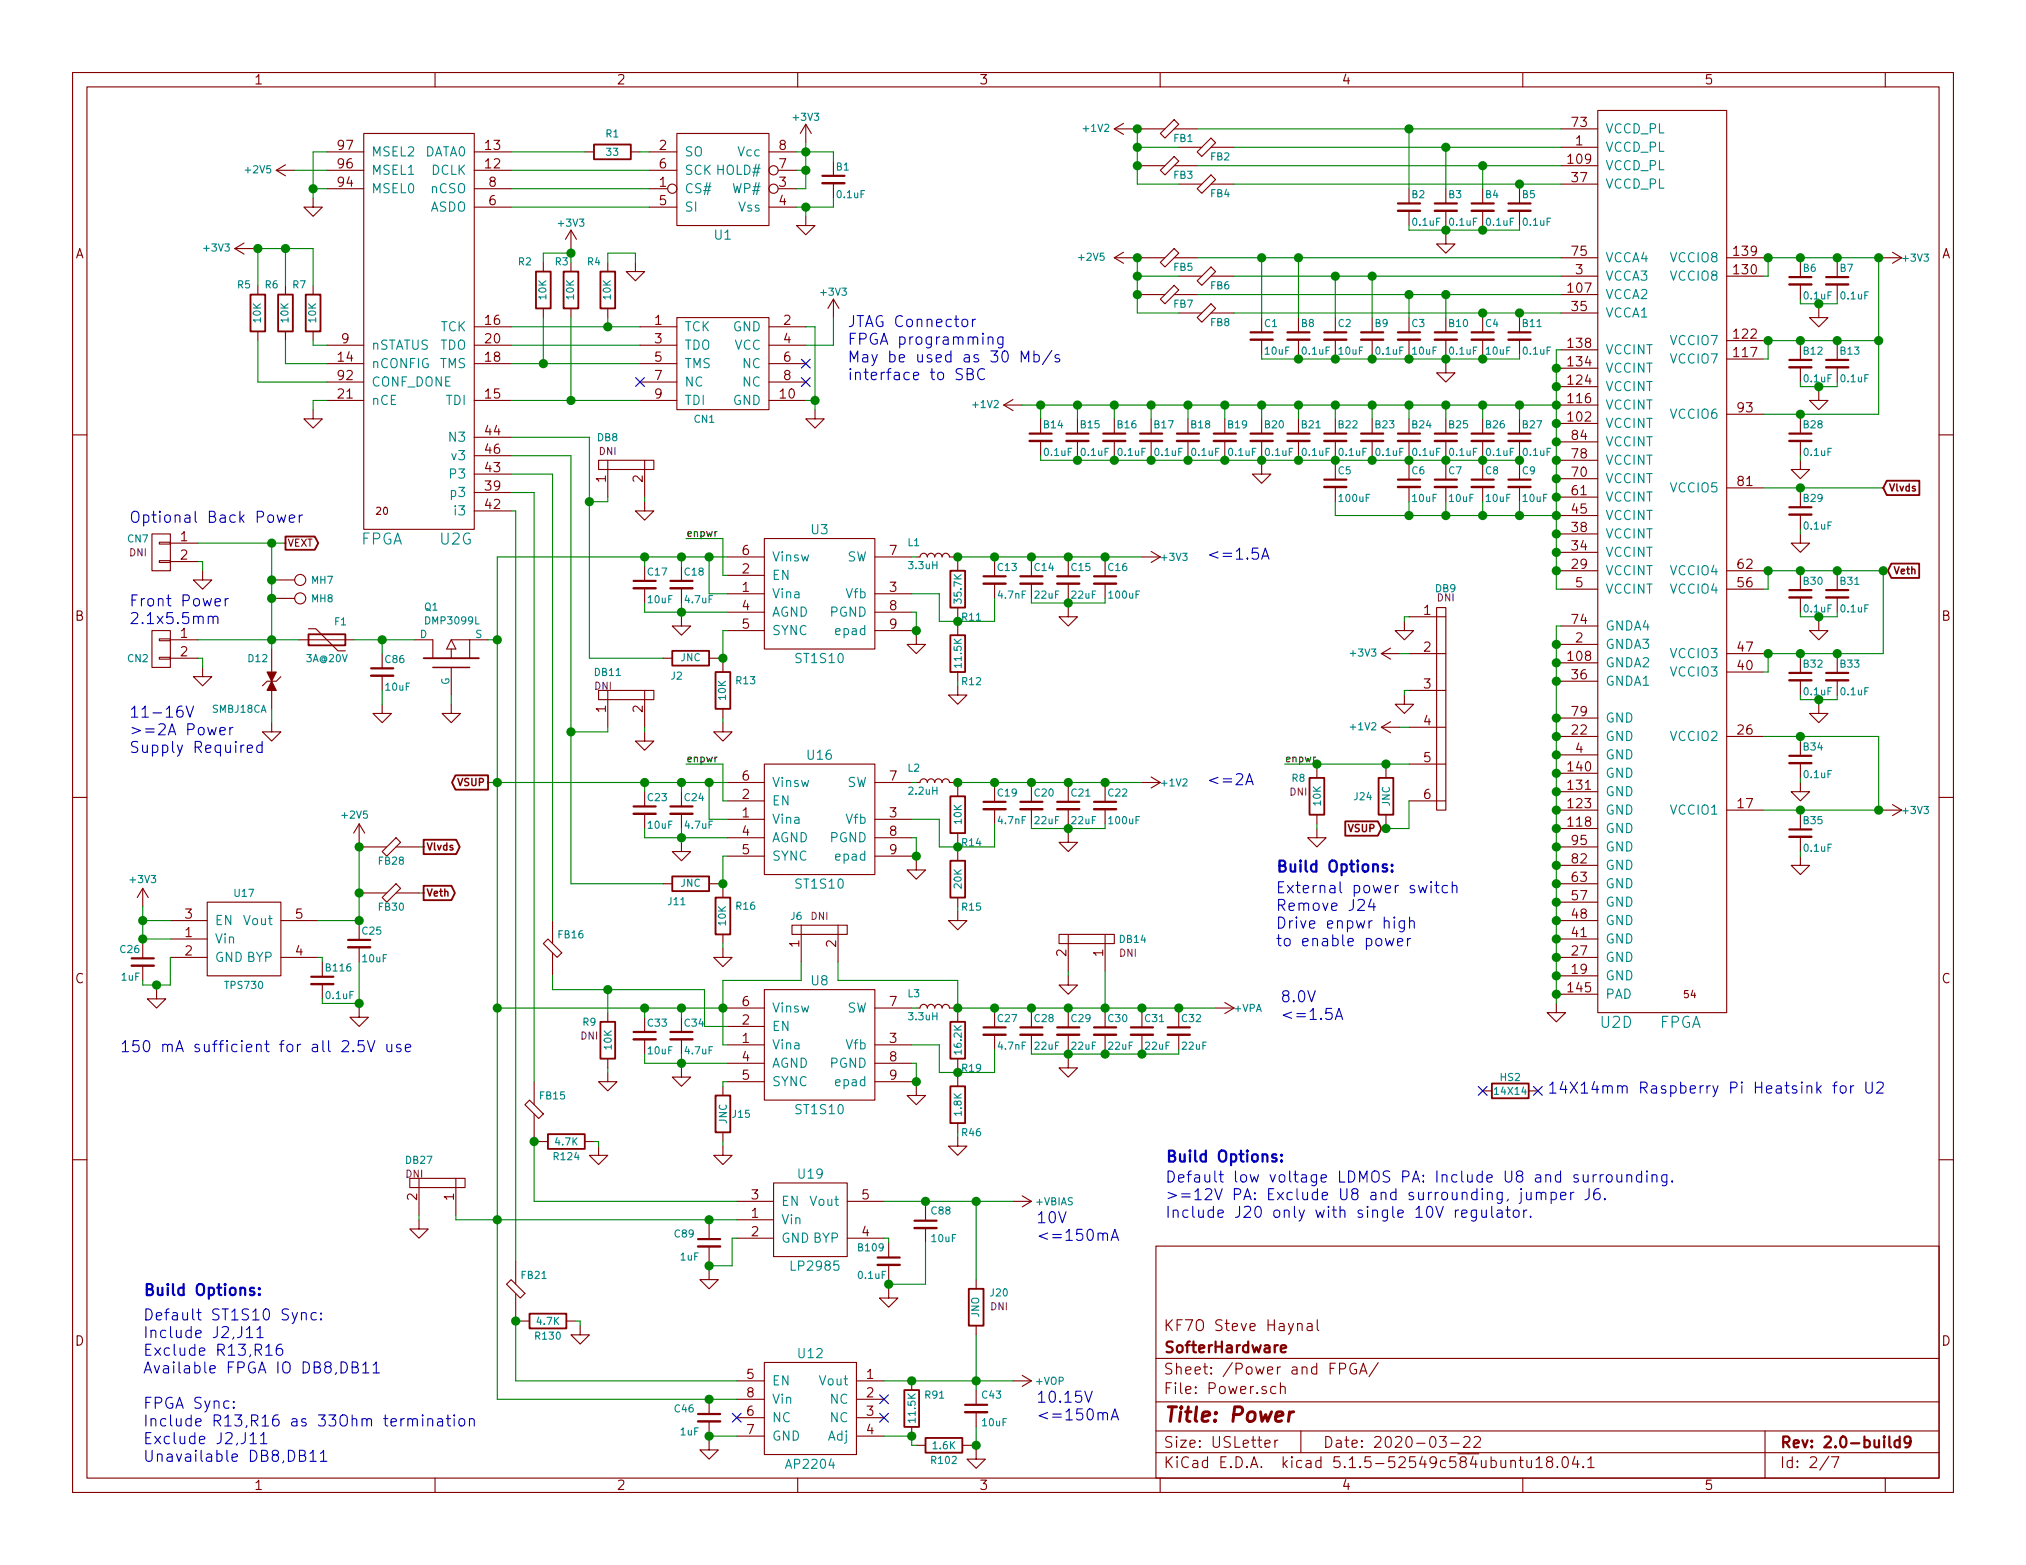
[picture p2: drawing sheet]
<svg xmlns="http://www.w3.org/2000/svg" width="279mm" height="216mm" viewBox="0 0 279 216" stroke-linecap="round" stroke-linejoin="round" font-family="sans-serif">
<defs><g id="words">
<text font-size="2.8" fill="#840000" x="160.4" y="196.2">Title: Power</text>
<g font-size="2.1" fill="#0000c2">
<text x="116.8" y="45.1">JTAG Connector</text>
<text x="116.8" y="47.6">FPGA programming</text>
<text x="116.8" y="50">May be used as 30 Mb/s</text>
<text x="116.8" y="52.5">interface to SBC</text>
<text x="17.8" y="72.1">Optional Back Power</text>
<text x="166.4" y="77.2">&lt;=1.5A</text>
<text x="17.8" y="83.7">Front Power</text>
<text x="17.8" y="86.1">2.1x5.5mm</text>
<text x="17.8" y="99">11-16V</text>
<text x="17.8" y="101.4">&gt;=2A Power</text>
<text x="17.8" y="103.9">Supply Required</text>
<text x="166.4" y="108.3">&lt;=2A</text>
<text x="175.9" y="123.2">External power switch</text>
<text x="175.9" y="125.7">Remove J24</text>
<text x="175.9" y="120.3">Build Options:</text>
<text x="175.9" y="128.1">Drive enpwr high</text>
<text x="175.9" y="130.6">to enable power</text>
<text x="176.5" y="138.3">8.0V</text>
<text x="176.5" y="140.7">&lt;=1.5A</text>
<text x="16.5" y="145.2">150 mA sufficient for all 2.5V use</text>
<text x="213.4" y="150.9">14X14mm Raspberry Pi Heatsink for U2</text>
<text x="160.7" y="160.3">Build Options:</text>
<text x="160.7" y="163.1">Default low voltage LDMOS PA: Include U8 and surrounding.</text>
<text x="160.7" y="165.6">&gt;=12V PA: Exclude U8 and surrounding, jumper J6.</text>
<text x="142.9" y="168.8">10V</text>
<text x="142.9" y="171.2">&lt;=150mA</text>
<text x="160.7" y="168">Include J20 only with single 10V regulator.</text>
<text x="19.7" y="178.7">Build Options:</text>
<text x="19.7" y="182.2">Default ST1S10 Sync:</text>
<text x="19.7" y="184.6">Include J2,J11</text>
<text x="19.7" y="187">Exclude R13,R16</text>
<text x="19.7" y="189.5">Available FPGA IO DB8,DB11</text>
<text x="19.7" y="194.4">FPGA Sync:</text>
<text x="19.7" y="196.8">Include R13,R16 as 33Ohm termination</text>
<text x="142.9" y="193.5">10.15V</text>
<text x="142.9" y="196">&lt;=150mA</text>
<text x="19.7" y="199.2">Exclude J2,J11</text>
<text x="19.7" y="201.7">Unavailable DB8,DB11</text>
</g>
<g font-size="2.1" fill="#008484">
<text x="49.7" y="75.1">FPGA</text>
<text x="60.7" y="75.1">U2G</text>
<text x="220.8" y="141.8">U2D</text>
<text x="228.8" y="141.8">FPGA</text>
</g>
<g font-size="2.1" fill="#840000">
<text x="160.4" y="183.6">KF7O Steve Haynal</text>
<text x="160.4" y="189.6">Sheet: /Power and FPGA/</text>
<text x="160.4" y="186.6">SofterHardware</text>
<text x="160.4" y="192.3">File: Power.sch</text>
<text x="160.4" y="202.5">KiCad E.D.A. kicad 5.1.5-52549c584ubuntu18.04.1</text>
<text x="160.4" y="199.7">Size: USLetter</text>
<text x="182.4" y="199.7">Date: 2020-03-22</text>
<text x="245.4" y="199.7">Rev: 2.0-build9</text>
<text x="245.4" y="202.5">Id: 2/7</text>
</g>
<g font-size="1.8" fill="#840000">
<text x="35" y="11.6">1</text>
<text x="85" y="11.6">2</text>
<text x="135" y="11.6">3</text>
<text x="185" y="11.6">4</text>
<text x="235" y="11.6">5</text>
<text x="216.8" y="17.5">73</text>
<text x="46.7" y="23.2">96</text>
<text x="46.7" y="20.7">97</text>
<text x="67" y="23.2">12</text>
<text x="67" y="20.7">13</text>
<text x="91" y="20.7">2</text>
<text x="91" y="23.2">6</text>
<text x="107.5" y="23.2">7</text>
<text x="107.5" y="20.7">8</text>
<text x="216.3" y="22.6">109</text>
<text x="217.3" y="20.1">1</text>
<text x="46.7" y="25.8">94</text>
<text x="67.5" y="28.3">6</text>
<text x="67.5" y="25.8">8</text>
<text x="91" y="25.8">1</text>
<text x="91" y="28.3">5</text>
<text x="107.5" y="25.8">3</text>
<text x="107.5" y="28.3">4</text>
<text x="216.8" y="25.1">37</text>
<text x="10.4" y="35.6">A</text>
<text x="216.8" y="35.3">75</text>
<text x="239.2" y="35.3">139</text>
<text x="267.8" y="35.6">A</text>
<text x="216.3" y="40.4">107</text>
<text x="217.3" y="37.8">3</text>
<text x="239.2" y="37.8">130</text>
<text x="47.1" y="47.4">9</text>
<text x="67" y="44.8">16</text>
<text x="67" y="47.4">20</text>
<text x="90.3" y="44.8">1</text>
<text x="90.3" y="47.4">3</text>
<text x="108.1" y="44.8">2</text>
<text x="108.1" y="47.4">4</text>
<text x="216.8" y="42.9">35</text>
<text x="239.2" y="46.7">122</text>
<text x="46.7" y="49.9">14</text>
<text x="46.7" y="52.5">92</text>
<text x="67" y="49.9">18</text>
<text x="90.3" y="49.9">5</text>
<text x="90.3" y="52.5">7</text>
<text x="108.1" y="49.9">6</text>
<text x="108.1" y="52.5">8</text>
<text x="216.3" y="53.1">124</text>
<text x="216.3" y="50.5">134</text>
<text x="216.3" y="48">138</text>
<text x="239.2" y="49.3">117</text>
<text x="46.7" y="55">21</text>
<text x="67" y="55">15</text>
<text x="90.3" y="55">9</text>
<text x="107.6" y="55">10</text>
<text x="216.3" y="58.2">102</text>
<text x="216.3" y="55.6">116</text>
<text x="239.7" y="56.9">93</text>
<text x="67" y="65.2">43</text>
<text x="67" y="60.1">44</text>
<text x="67" y="62.6">46</text>
<text x="216.8" y="65.8">70</text>
<text x="216.8" y="63.2">78</text>
<text x="216.8" y="60.7">84</text>
<text x="67" y="67.7">39</text>
<text x="67" y="70.2">42</text>
<text x="83.6" y="66.5" transform="rotate(-90 83.6 66.5)">1</text>
<text x="88.6" y="66.5" transform="rotate(-90 88.6 66.5)">2</text>
<text x="216.8" y="70.9">45</text>
<text x="216.8" y="68.3">61</text>
<text x="239.7" y="67.1">81</text>
<text x="24.9" y="74.7">1</text>
<text x="24.9" y="77.2">2</text>
<text x="102.4" y="76.6">6</text>
<text x="122.7" y="76.6">7</text>
<text x="216.8" y="75.9">34</text>
<text x="216.8" y="73.4">38</text>
<text x="102.4" y="81.7">1</text>
<text x="102.4" y="79.1">2</text>
<text x="122.7" y="81.7">3</text>
<text x="216.8" y="78.5">29</text>
<text x="217.3" y="81">5</text>
<text x="239.7" y="81">56</text>
<text x="239.7" y="78.5">62</text>
<text x="10.4" y="85.6">B</text>
<text x="24.9" y="88">1</text>
<text x="102.4" y="84.2">4</text>
<text x="102.4" y="86.7">5</text>
<text x="122.7" y="84.2">8</text>
<text x="122.7" y="86.7">9</text>
<text x="196.4" y="84.8">1</text>
<text x="196.4" y="89.9">2</text>
<text x="216.8" y="86.1">74</text>
<text x="217.3" y="88.6">2</text>
<text x="239.7" y="89.9">47</text>
<text x="267.8" y="85.6">B</text>
<text x="24.9" y="90.6">2</text>
<text x="196.4" y="95">3</text>
<text x="216.3" y="91.2">108</text>
<text x="216.8" y="93.7">36</text>
<text x="239.7" y="92.5">40</text>
<text x="83.6" y="98.3" transform="rotate(-90 83.6 98.3)">1</text>
<text x="88.6" y="98.3" transform="rotate(-90 88.6 98.3)">2</text>
<text x="196.4" y="100.1">4</text>
<text x="216.8" y="101.3">22</text>
<text x="216.8" y="98.8">79</text>
<text x="239.7" y="101.3">26</text>
<text x="102.4" y="107.7">6</text>
<text x="122.7" y="107.7">7</text>
<text x="196.4" y="105.2">5</text>
<text x="216.3" y="106.4">140</text>
<text x="217.3" y="103.9">4</text>
<text x="102.4" y="112.8">1</text>
<text x="102.4" y="110.2">2</text>
<text x="122.7" y="112.8">3</text>
<text x="196.4" y="110.2">6</text>
<text x="216.3" y="111.5">123</text>
<text x="216.3" y="109">131</text>
<text x="239.7" y="111.5">17</text>
<text x="102.4" y="115.3">4</text>
<text x="102.4" y="117.9">5</text>
<text x="122.7" y="115.3">8</text>
<text x="122.7" y="117.9">9</text>
<text x="216.3" y="114">118</text>
<text x="216.8" y="119.1">82</text>
<text x="216.8" y="116.6">95</text>
<text x="216.8" y="124.2">57</text>
<text x="216.8" y="121.7">63</text>
<text x="25.6" y="129.3">1</text>
<text x="25.6" y="131.8">2</text>
<text x="25.6" y="126.7">3</text>
<text x="40.8" y="131.8">4</text>
<text x="40.8" y="126.7">5</text>
<text x="110.2" y="130.7" transform="rotate(-90 110.2 130.7)">1</text>
<text x="115.3" y="130.7" transform="rotate(-90 115.3 130.7)">2</text>
<text x="147.1" y="131.9" transform="rotate(-90 147.1 131.9)">2</text>
<text x="152.1" y="131.9" transform="rotate(-90 152.1 131.9)">1</text>
<text x="216.8" y="131.8">27</text>
<text x="216.8" y="129.3">41</text>
<text x="216.8" y="126.7">48</text>
<text x="10.4" y="135.6">C</text>
<text x="216.3" y="136.9">145</text>
<text x="216.8" y="134.4">19</text>
<text x="267.8" y="135.6">C</text>
<text x="102.4" y="143.9">1</text>
<text x="102.4" y="141.4">2</text>
<text x="102.4" y="138.8">6</text>
<text x="122.7" y="143.9">3</text>
<text x="122.7" y="138.8">7</text>
<text x="102.4" y="146.4">4</text>
<text x="102.4" y="149">5</text>
<text x="122.7" y="146.4">8</text>
<text x="122.7" y="149">9</text>
<text x="57.5" y="165.6" transform="rotate(-90 57.5 165.6)">2</text>
<text x="62.6" y="165.6" transform="rotate(-90 62.6 165.6)">1</text>
<text x="103.7" y="165.5">3</text>
<text x="118.9" y="165.5">5</text>
<text x="103.7" y="168">1</text>
<text x="103.7" y="170.6">2</text>
<text x="118.9" y="170.6">4</text>
<text x="10.4" y="185.6">D</text>
<text x="267.8" y="185.6">D</text>
<text x="103" y="190.2">5</text>
<text x="119.5" y="190.2">1</text>
<text x="103" y="195.3">6</text>
<text x="103" y="197.9">7</text>
<text x="103" y="192.8">8</text>
<text x="119.5" y="192.8">2</text>
<text x="119.5" y="195.3">3</text>
<text x="119.5" y="197.9">4</text>
<text x="35" y="205.5">1</text>
<text x="85" y="205.5">2</text>
<text x="135" y="205.5">3</text>
<text x="185" y="205.5">4</text>
<text x="235" y="205.5">5</text>
</g>
<g font-size="1.8" fill="#008484">
<text x="51.2" y="21.6">MSEL2</text>
<text x="58.5" y="21.6">DATA0</text>
<text x="94.4" y="21.6">SO</text>
<text x="101.9" y="21.6">Vcc</text>
<text x="221.4" y="21">VCCD_PL</text>
<text x="221.4" y="23.5">VCCD_PL</text>
<text x="221.4" y="18.4">VCCD_PL</text>
<text x="51.2" y="26.7">MSEL0</text>
<text x="51.2" y="24.1">MSEL1</text>
<text x="59.3" y="29.2">ASDO</text>
<text x="59.5" y="24.1">DCLK</text>
<text x="59.5" y="26.7">nCSO</text>
<text x="94.4" y="26.7">CS#</text>
<text x="94.4" y="29.2">SI</text>
<text x="94.4" y="24.1">SCK HOLD#</text>
<text x="101.2" y="26.7">WP#</text>
<text x="101.9" y="29.2">Vss</text>
<text x="221.4" y="26">VCCD_PL</text>
<text x="98.6" y="33.1">U1</text>
<text x="221.4" y="41.3">VCCA2</text>
<text x="221.4" y="38.7">VCCA3</text>
<text x="221.4" y="36.2">VCCA4</text>
<text x="230.5" y="38.7">VCCIO8</text>
<text x="230.5" y="36.2">VCCIO8</text>
<text x="60.8" y="45.7">TCK</text>
<text x="94.4" y="45.7">TCK</text>
<text x="101.1" y="45.7">GND</text>
<text x="221.4" y="43.8">VCCA1</text>
<text x="230.5" y="47.6">VCCIO7</text>
<text x="51.2" y="50.8">nCONFIG</text>
<text x="51.2" y="48.3">nSTATUS</text>
<text x="51.2" y="53.3">CONF_DONE</text>
<text x="60.7" y="50.8">TMS</text>
<text x="60.7" y="48.3">TDO</text>
<text x="94.4" y="48.3">TDO</text>
<text x="94.4" y="50.8">TMS</text>
<text x="94.4" y="53.3">NC</text>
<text x="101.3" y="48.3">VCC</text>
<text x="102.5" y="50.8">NC</text>
<text x="102.5" y="53.3">NC</text>
<text x="221.4" y="54">VCCINT</text>
<text x="221.4" y="51.4">VCCINT</text>
<text x="221.4" y="48.9">VCCINT</text>
<text x="230.5" y="50.2">VCCIO7</text>
<text x="51.2" y="55.9">nCE</text>
<text x="61.5" y="55.9">TDI</text>
<text x="94.4" y="55.9">TDI</text>
<text x="101.1" y="55.9">GND</text>
<text x="221.4" y="59.1">VCCINT</text>
<text x="221.4" y="56.5">VCCINT</text>
<text x="230.5" y="57.8">VCCIO6</text>
<text x="62.1" y="61">N3</text>
<text x="62.4" y="63.5">v3</text>
<text x="221.4" y="64.1">VCCINT</text>
<text x="221.4" y="61.6">VCCINT</text>
<text x="62.2" y="66">P3</text>
<text x="62.3" y="68.6">p3</text>
<text x="62.9" y="71.1">i3</text>
<text x="221.4" y="71.8">VCCINT</text>
<text x="221.4" y="69.2">VCCINT</text>
<text x="221.4" y="66.7">VCCINT</text>
<text x="230.5" y="67.9">VCCIO5</text>
<text x="106.4" y="77.5">Vinsw</text>
<text x="111.9" y="73.7">U3</text>
<text x="116.8" y="77.5">SW</text>
<text x="221.4" y="76.8">VCCINT</text>
<text x="221.4" y="74.3">VCCINT</text>
<text x="106.4" y="82.5">Vina</text>
<text x="106.4" y="80">EN</text>
<text x="116.8" y="82.5">Vfb</text>
<text x="221.4" y="79.4">VCCINT</text>
<text x="221.4" y="81.9">VCCINT</text>
<text x="230.5" y="81.9">VCCIO4</text>
<text x="230.5" y="79.4">VCCIO4</text>
<text x="106.4" y="85.1">AGND</text>
<text x="106.4" y="87.6">SYNC</text>
<text x="114.5" y="85.1">PGND</text>
<text x="115.5" y="87.6">epad</text>
<text x="221.4" y="89.5">GNDA3</text>
<text x="221.4" y="87">GNDA4</text>
<text x="109.8" y="91.5">ST1S10</text>
<text x="221.4" y="92.1">GNDA2</text>
<text x="221.4" y="94.6">GNDA1</text>
<text x="230.5" y="93.3">VCCIO3</text>
<text x="230.5" y="90.8">VCCIO3</text>
<text x="221.4" y="99.7">GND</text>
<text x="111.4" y="104.8">U16</text>
<text x="221.4" y="107.3">GND</text>
<text x="221.4" y="102.2">GND</text>
<text x="221.4" y="104.8">GND</text>
<text x="230.5" y="102.2">VCCIO2</text>
<text x="106.4" y="113.7">Vina</text>
<text x="106.4" y="111.1">EN</text>
<text x="106.4" y="108.6">Vinsw</text>
<text x="116.8" y="113.7">Vfb</text>
<text x="116.8" y="108.6">SW</text>
<text x="221.4" y="112.4">GND</text>
<text x="221.4" y="109.9">GND</text>
<text x="230.5" y="112.4">VCCIO1</text>
<text x="106.4" y="116.2">AGND</text>
<text x="106.4" y="118.7">SYNC</text>
<text x="114.5" y="116.2">PGND</text>
<text x="115.5" y="118.7">epad</text>
<text x="221.4" y="114.9">GND</text>
<text x="221.4" y="117.5">GND</text>
<text x="109.8" y="122.6">ST1S10</text>
<text x="221.4" y="125.1">GND</text>
<text x="221.4" y="122.6">GND</text>
<text x="221.4" y="120">GND</text>
<text x="29.6" y="130.2">Vin</text>
<text x="29.6" y="127.6">EN</text>
<text x="33.8" y="127.6">Vout</text>
<text x="221.4" y="130.2">GND</text>
<text x="221.4" y="127.6">GND</text>
<text x="29.6" y="132.7">GND BYP</text>
<text x="111.9" y="135.9">U8</text>
<text x="221.4" y="137.8">PAD</text>
<text x="221.4" y="135.3">GND</text>
<text x="221.4" y="132.7">GND</text>
<text x="106.4" y="142.2">EN</text>
<text x="106.4" y="139.7">Vinsw</text>
<text x="116.8" y="139.7">SW</text>
<text x="106.4" y="144.8">Vina</text>
<text x="106.4" y="147.3">AGND</text>
<text x="106.4" y="149.9">SYNC</text>
<text x="114.5" y="147.3">PGND</text>
<text x="115.5" y="149.9">epad</text>
<text x="116.8" y="144.8">Vfb</text>
<text x="109.8" y="153.7">ST1S10</text>
<text x="107.7" y="166.4">EN</text>
<text x="110.1" y="162.6">U19</text>
<text x="111.9" y="166.4">Vout</text>
<text x="107.7" y="168.9">Vin</text>
<text x="107.7" y="171.4">GND BYP</text>
<text x="109.3" y="175.3">LP2985</text>
<text x="106.4" y="191.1">EN</text>
<text x="110.1" y="187.4">U12</text>
<text x="113.2" y="191.1">Vout</text>
<text x="106.4" y="196.2">NC</text>
<text x="106.4" y="193.7">Vin</text>
<text x="114.5" y="193.7">NC</text>
<text x="114.5" y="196.2">NC</text>
<text x="106.4" y="198.8">GND</text>
<text x="114.2" y="198.8">Adj</text>
</g>
<text font-size="1.7" fill="#008484" x="108.6" y="202.6">AP2204</text>
<g font-size="1.4" fill="#008484">
<text x="109.5" y="16.7">+3V3</text>
<text x="33.9" y="23.9">+2V5</text>
<text x="83.6" y="18.9">R1</text>
<text x="83.7" y="21.5">33</text>
<text x="115.4" y="23.5">B1</text>
<text x="149.5" y="18.2">+1V2</text>
<text x="161.9" y="19.6">FB1</text>
<text x="167" y="22.1">FB2</text>
<text x="115.5" y="27.3">0.1uF</text>
<text x="161.9" y="24.7">FB3</text>
<text x="167" y="27.2">FB4</text>
<text x="194.7" y="27.3">B2</text>
<text x="199.8" y="27.3">B3</text>
<text x="204.9" y="27.3">B4</text>
<text x="210" y="27.3">B5</text>
<text x="28.2" y="34.7">+3V3</text>
<text x="77.1" y="31.3">+3V3</text>
<text x="148.9" y="36">+2V5</text>
<text x="194.9" y="31.1">0.1uF</text>
<text x="200" y="31.1">0.1uF</text>
<text x="205.1" y="31.1">0.1uF</text>
<text x="210.1" y="31.1">0.1uF</text>
<text x="32.8" y="39.8">R5</text>
<text x="36.6" y="39.8">R6</text>
<text x="40.4" y="39.8">R7</text>
<text x="71.5" y="36.6">R2</text>
<text x="75.3" y="41.3" transform="rotate(-90 75.3 41.3)">10K</text>
<text x="76.6" y="36.6">R3</text>
<text x="79.1" y="41.3" transform="rotate(-90 79.1 41.3)">10K</text>
<text x="81.1" y="36.6">R4</text>
<text x="84.2" y="41.3" transform="rotate(-90 84.2 41.3)">10K</text>
<text x="113.3" y="40.8">+3V3</text>
<text x="161.9" y="37.4">FB5</text>
<text x="167" y="39.9">FB6</text>
<text x="248.7" y="37.5">B6</text>
<text x="248.9" y="41.3">0.1uF</text>
<text x="253.8" y="37.5">B7</text>
<text x="253.9" y="41.3">0.1uF</text>
<text x="262.5" y="36.1">+3V3</text>
<text x="36" y="44.4" transform="rotate(-90 36 44.4)">10K</text>
<text x="39.8" y="44.4" transform="rotate(-90 39.8 44.4)">10K</text>
<text x="43.6" y="44.4" transform="rotate(-90 43.6 44.4)">10K</text>
<text x="161.9" y="42.4">FB7</text>
<text x="167" y="45">FB8</text>
<text x="174.4" y="45.1">C1</text>
<text x="179.5" y="45.1">B8</text>
<text x="184.6" y="45.1">C2</text>
<text x="189.7" y="45.1">B9</text>
<text x="194.7" y="45.1">C3</text>
<text x="199.9" y="45.1">B10</text>
<text x="204.9" y="45.1">C4</text>
<text x="210" y="45.1">B11</text>
<text x="174.5" y="48.9">10uF</text>
<text x="179.7" y="48.9">0.1uF</text>
<text x="184.7" y="48.9">10uF</text>
<text x="189.8" y="48.9">0.1uF</text>
<text x="194.8" y="48.9">10uF</text>
<text x="200" y="48.9">0.1uF</text>
<text x="205" y="48.9">10uF</text>
<text x="210.1" y="48.9">0.1uF</text>
<text x="248.8" y="48.9">B12</text>
<text x="248.9" y="52.7">0.1uF</text>
<text x="253.8" y="48.9">B13</text>
<text x="253.9" y="52.7">0.1uF</text>
<text x="95.8" y="58.3">CN1</text>
<text x="134.3" y="56.3">+1V2</text>
<text x="144" y="59.1">B14</text>
<text x="149.1" y="59.1">B15</text>
<text x="154.2" y="59.1">B16</text>
<text x="159.2" y="59.1">B17</text>
<text x="164.3" y="59.1">B18</text>
<text x="169.4" y="59.1">B19</text>
<text x="174.5" y="59.1">B20</text>
<text x="179.6" y="59.1">B21</text>
<text x="184.6" y="59.1">B22</text>
<text x="189.7" y="59.1">B23</text>
<text x="194.8" y="59.1">B24</text>
<text x="199.9" y="59.1">B25</text>
<text x="205" y="59.1">B26</text>
<text x="210" y="59.1">B27</text>
<text x="248.8" y="59.1">B28</text>
<text x="82.4" y="60.9">DB8</text>
<text x="144.1" y="62.9">0.1uF</text>
<text x="149.2" y="62.9">0.1uF</text>
<text x="154.3" y="62.9">0.1uF</text>
<text x="159.3" y="62.9">0.1uF</text>
<text x="164.4" y="62.9">0.1uF</text>
<text x="169.5" y="62.9">0.1uF</text>
<text x="174.6" y="62.9">0.1uF</text>
<text x="179.7" y="62.9">0.1uF</text>
<text x="184.6" y="65.4">C5</text>
<text x="184.7" y="62.9">0.1uF</text>
<text x="189.8" y="62.9">0.1uF</text>
<text x="194.7" y="65.4">C6</text>
<text x="194.9" y="62.9">0.1uF</text>
<text x="199.8" y="65.4">C7</text>
<text x="200" y="62.9">0.1uF</text>
<text x="204.9" y="65.4">C8</text>
<text x="205.1" y="62.9">0.1uF</text>
<text x="210" y="65.4">C9</text>
<text x="210.1" y="62.9">0.1uF</text>
<text x="248.9" y="62.9">0.1uF</text>
<text x="184.8" y="69.2">100uF</text>
<text x="194.8" y="69.2">10uF</text>
<text x="199.9" y="69.2">10uF</text>
<text x="205" y="69.2">10uF</text>
<text x="210.1" y="69.2">10uF</text>
<text x="248.8" y="69.2">B29</text>
<text x="17.7" y="74.8">CN7</text>
<text x="125.2" y="75.3">L1</text>
<text x="160.3" y="77.4">+3V3</text>
<text x="248.9" y="73.1">0.1uF</text>
<text x="43" y="80.5">MH7</text>
<text x="43" y="83.1">MH8</text>
<text x="89.4" y="79.4">C17</text>
<text x="89.4" y="83.2">10uF</text>
<text x="94.5" y="79.4">C18</text>
<text x="94.6" y="83.2">4.7uF</text>
<text x="125.4" y="78.5">3.3uH</text>
<text x="132.6" y="83.1" transform="rotate(-90 132.6 83.1)">35.7K</text>
<text x="137.6" y="78.8">C13</text>
<text x="137.7" y="82.6">4.7nF</text>
<text x="142.7" y="78.8">C14</text>
<text x="142.8" y="82.6">22uF</text>
<text x="147.8" y="78.8">C15</text>
<text x="147.9" y="82.6">22uF</text>
<text x="152.9" y="78.8">C16</text>
<text x="153" y="82.6">100uF</text>
<text x="198" y="81.7">DB9</text>
<text x="248.8" y="80.7">B30</text>
<text x="253.8" y="80.7">B31</text>
<text x="46.2" y="86.3">F1</text>
<text x="57.9" y="88">D</text>
<text x="58.6" y="84.2">Q1</text>
<text x="58.9" y="86.1">DMP3099L</text>
<text x="65.6" y="88">S</text>
<text x="132.7" y="85.6">R11</text>
<text x="248.9" y="84.5">0.1uF</text>
<text x="253.9" y="84.5">0.1uF</text>
<text x="17.7" y="91.3">CN2</text>
<text x="34.3" y="91.3">D12</text>
<text x="42.3" y="91.3">3A@20V</text>
<text x="53.2" y="91.5">C86</text>
<text x="53.2" y="95.3">10uF</text>
<text x="62" y="94.5" transform="rotate(-90 62 94.5)">G</text>
<text x="82.1" y="93.2">DB11</text>
<text x="92.6" y="93.8">J2</text>
<text x="93.9" y="91.2">JNC</text>
<text x="101.6" y="94.4">R13</text>
<text x="132.6" y="92" transform="rotate(-90 132.6 92)">11.5K</text>
<text x="132.7" y="94.5">R12</text>
<text x="186.3" y="90.6">+3V3</text>
<text x="248.8" y="92.1">B32</text>
<text x="248.9" y="95.9">0.1uF</text>
<text x="253.8" y="92.1">B33</text>
<text x="253.9" y="95.9">0.1uF</text>
<text x="29.3" y="98.3">SMBJ18CA</text>
<text x="100.1" y="96.5" transform="rotate(-90 100.1 96.5)">10K</text>
<text x="186.3" y="100.7">+1V2</text>
<text x="125.2" y="106.5">L2</text>
<text x="178.2" y="107.8">R8</text>
<text x="248.8" y="103.5">B34</text>
<text x="248.9" y="107.3">0.1uF</text>
<text x="47.3" y="112.9">+2V5</text>
<text x="89.4" y="110.5">C23</text>
<text x="94.5" y="110.5">C24</text>
<text x="125.4" y="109.6">2.2uH</text>
<text x="132.6" y="113.6" transform="rotate(-90 132.6 113.6)">10K</text>
<text x="137.6" y="109.9">C19</text>
<text x="137.7" y="113.7">4.7nF</text>
<text x="142.7" y="109.9">C20</text>
<text x="142.8" y="113.7">22uF</text>
<text x="147.8" y="109.9">C21</text>
<text x="147.9" y="113.7">22uF</text>
<text x="152.9" y="109.9">C22</text>
<text x="153" y="113.7">100uF</text>
<text x="160.3" y="108.5">+1V2</text>
<text x="182.1" y="111.1" transform="rotate(-90 182.1 111.1)">10K</text>
<text x="186.8" y="110.4">J24</text>
<text x="191.7" y="111.2" transform="rotate(-90 191.7 111.2)">JNC</text>
<text x="248.8" y="113.7">B35</text>
<text x="262.5" y="112.3">+3V3</text>
<text x="52.3" y="119.3">FB28</text>
<text x="89.4" y="114.3">10uF</text>
<text x="94.6" y="114.3">4.7uF</text>
<text x="132.7" y="116.7">R14</text>
<text x="248.9" y="117.5">0.1uF</text>
<text x="18.1" y="121.8">+3V3</text>
<text x="32.4" y="123.7">U17</text>
<text x="52.3" y="125.6">FB30</text>
<text x="92.2" y="124.9">J11</text>
<text x="93.9" y="122.3">JNC</text>
<text x="101.6" y="125.5">R16</text>
<text x="132.6" y="122.5" transform="rotate(-90 132.6 122.5)">20K</text>
<text x="132.7" y="125.6">R15</text>
<text x="16.6" y="131.5">C26</text>
<text x="50" y="128.9">C25</text>
<text x="77.1" y="129.4">FB16</text>
<text x="100.1" y="127.6" transform="rotate(-90 100.1 127.6)">10K</text>
<text x="109.1" y="126.9">J6</text>
<text x="154.5" y="130.1">DB14</text>
<text x="16.8" y="135.3">1uF</text>
<text x="31.2" y="136.4">TPS730</text>
<text x="45" y="134">B116</text>
<text x="45" y="137.8">0.1uF</text>
<text x="50.1" y="132.7">10uF</text>
<text x="125.2" y="137.6">L3</text>
<text x="80.4" y="141.5">R9</text>
<text x="89.4" y="141.6">C33</text>
<text x="94.5" y="141.6">C34</text>
<text x="125.4" y="140.7">3.3uH</text>
<text x="137.6" y="141">C27</text>
<text x="142.7" y="141">C28</text>
<text x="147.8" y="141">C29</text>
<text x="152.9" y="141">C30</text>
<text x="158" y="141">C31</text>
<text x="163" y="141">C32</text>
<text x="170.3" y="139.6">+VPA</text>
<text x="84.4" y="144.8" transform="rotate(-90 84.4 144.8)">10K</text>
<text x="89.4" y="145.4">10uF</text>
<text x="94.6" y="145.4">4.7uF</text>
<text x="132.6" y="145.3" transform="rotate(-90 132.6 145.3)">16.2K</text>
<text x="132.7" y="147.9">R19</text>
<text x="137.7" y="144.8">4.7nF</text>
<text x="142.8" y="144.8">22uF</text>
<text x="147.9" y="144.8">22uF</text>
<text x="152.9" y="144.8">22uF</text>
<text x="158" y="144.8">22uF</text>
<text x="163.1" y="144.8">22uF</text>
<text x="206.9" y="149.1">HS2</text>
<text x="74.5" y="151.7">FB15</text>
<text x="100.2" y="155" transform="rotate(-90 100.2 155)">JNC</text>
<text x="101.1" y="154.2">J15</text>
<text x="132.6" y="153.8" transform="rotate(-90 132.6 153.8)">1.8K</text>
<text x="206.3" y="151">14X14</text>
<text x="56" y="160.6">DB27</text>
<text x="76.5" y="160">R124</text>
<text x="76.7" y="158">4.7K</text>
<text x="132.7" y="156.7">R46</text>
<text x="128.5" y="167.5">C88</text>
<text x="142.9" y="166.3">+VBIAS</text>
<text x="93.1" y="170.7">C89</text>
<text x="93.9" y="173.9">1uF</text>
<text x="118.4" y="172.6">B109</text>
<text x="128.5" y="171.3">10uF</text>
<text x="72" y="176.4">FB21</text>
<text x="118.4" y="176.4">0.1uF</text>
<text x="136.7" y="178.8">J20</text>
<text x="73.9" y="184.8">R130</text>
<text x="74.1" y="182.8">4.7K</text>
<text x="135" y="181.8" transform="rotate(-90 135 181.8)">JNO</text>
<text x="142.9" y="191">+VOP</text>
<text x="93.1" y="194.8">C46</text>
<text x="126.3" y="196.1" transform="rotate(-90 126.3 196.1)">11.5K</text>
<text x="127.6" y="192.9">R91</text>
<text x="135.5" y="192.9">C43</text>
<text x="135.5" y="196.7">10uF</text>
<text x="93.9" y="198">1uF</text>
<text x="128.5" y="202">R102</text>
<text x="128.7" y="199.9">1.6K</text>
</g>
<g font-size="1.4" fill="#840084">
<text x="82.6" y="62.8">DNI</text>
<text x="17.9" y="76.7">DNI</text>
<text x="198.2" y="83">DNI</text>
<text x="82" y="95.1">DNI</text>
<text x="177.9" y="109.8">DNI</text>
<text x="111.8" y="126.9">DNI</text>
<text x="154.4" y="132">DNI</text>
<text x="80.1" y="143.4">DNI</text>
<text x="56" y="162.5">DNI</text>
<text x="136.6" y="180.7">DNI</text>
</g>
<g font-size="1.4" fill="#840000">
<text x="51.9" y="71">20</text>
<text x="260.4" y="67.8">Vlvds</text>
<text x="39.6" y="75.4">VEXT</text>
<text x="261" y="79.2">Veth</text>
<text x="63.2" y="108.4">VSUP</text>
<text x="58.7" y="117.3">Vlvds</text>
<text x="186.1" y="114.8">VSUP</text>
<text x="58.7" y="123.7">Veth</text>
<text x="232.3" y="137.7">54</text>
</g>
<g font-size="1.4">
<text x="94.6" y="74">enpwr</text>
<text x="94.6" y="105.2">enpwr</text>
<text x="177.2" y="105.2">enpwr</text>
</g>
</g></defs>
<g fill="none" stroke="#840000" stroke-width=".15">
<path d="M10 10h259.4v195.9h-259.4zM12 12h255.4v191.9h-255.4zM50.2 18.4h15.2v54.6h-15.2zM60 10v2M93.3 18.4h12.7v12.7h-12.7zM110 10v2M111.1 17.1l-.7 1.3M111.1 17.1v2.6M111.1 17.1l.8 1.3M153.7 17.8h2.5M153.7 17.8l1.2 .7M154.9 17l-1.2 .8"/>
<path d="M157.5 17.8h3.1M160 10v2M161.9 16.5l.7 .6-1.9 2-.7-.7zM162 17.8h3.1M167 19.1l.6 .6-1.9 1.9-.6-.6zM210 10v2M215.3 17.8h5M220.3 15.2h17.8v124.5h-17.8zM260 10v2M32.4 34.3l1.3 .8M32.4 34.3h2.5M33.7 33.5l-1.3 .8"/>
<path d="M35.6 39.4v1.2M38.1 23.5l1.3 .8M38.1 23.5h2.5M39.4 39.4v1.2M39.4 22.7l-1.3 .8M43.2 27.3v1.3h1.2l-1.2 1.2-1.3-1.2h1.3M43.2 39.4v1.2M45.1 23.5h5.1M45.1 21h5.1M45.1 26h5.1M65.4 23.5h5.1M65.4 21h5.1"/>
<path d="M65.4 28.6h5.1M65.4 26h5.1M74.9 36.2v1.3M78.7 31.8l-.7 1.2M78.7 31.8v2.5M78.7 36.2v1.3M78.7 31.8l.8 1.2M80.6 21h1.3M83.8 36.2v1.3M87 21h1.3M87.6 36.2v1.3h1.3l-1.3 1.2-1.2-1.2h1.2M89.5 23.5h3.8"/>
<path d="M89.5 21h3.8M89.5 28.6h3.8M89.5 26h2.6M106 21h3.9M106 28.6h3.9M107.3 23.5h2.6M107.3 26h2.6M111.1 29.8v1.3h1.3l-1.3 1.3-1.2-1.3h1.2M114.9 22.2v2.1M114.9 25.3v2M153.7 35.6h2.5M153.7 35.6l1.2 .7"/>
<path d="M154.9 34.8l-1.2 .8M157.5 22.9h3.1M157.5 35.6h3.1M161.9 34.3l.7 .6-1.9 1.9-.7-.6zM161.9 21.6l.7 .6-1.9 1.9-.7-.6zM161.9 39.4l.7 .6-1.9 1.9-.7-.6zM162 22.9h3.1M162 35.6h3.1M162.6 20.3h3.1M162.6 38.1h3.1M162.6 25.4h3.1M165.1 26l1.9-1.9 .6 .7-1.9 1.9z"/>
<path d="M167 36.8l.6 .7-1.9 1.9-.6-.7zM167 20.3h3.2M167 38.1h3.2M167 25.4h3.2M194.3 26v2.1M194.3 29.1v2M199.4 32.4v1.3h1.3l-1.3 1.2-1.3-1.2h1.3M199.4 26v2.1M199.4 29.1v2M204.5 26v2.1M204.5 29.1v2M209.5 26v2.1"/>
<path d="M209.5 29.1v2M215.3 20.3h5M215.3 22.9h5M215.3 38.1h5M215.3 35.6h5M215.3 25.4h5M238.1 38.1h5.1M238.1 35.6h5.1M248.3 36.2v2M248.3 39.2v2.1M253.4 36.2v2M253.4 39.2v2.1"/>
<path d="M259.7 35.6h2.6M261 34.8l1.3 .8M262.3 35.6l-1.3 .7M10 60h2M35.6 45.7v1.3M39.4 45.7v1.3M43.2 56.5v1.3h1.2l-1.2 1.3-1.3-1.3h1.3M43.2 45.7v1.3M45.1 50.2h5.1M45.1 55.2h5.1M45.1 47.6h5.1M45.1 52.7h5.1"/>
<path d="M50.2 52.7h.1M65.4 50.2h5.1M65.4 55.2h5.1M65.4 45.1h5.1M65.4 47.6h5.1M74.9 42.5v1.3M78.7 42.5v1.3M83.8 42.5v1.3M88.3 50.2h5M88.3 55.2h5M88.3 45.1h5M88.3 47.6h5"/>
<path d="M88.3 52.7h5M93.3 43.8h12.7v12.7h-12.7zM106 50.2h5.1M106 55.2h5.1M106 45.1h5.1M106 47.6h5.1M106 52.7h5.1M112.4 56.5v1.3h1.3l-1.3 1.3-1.3-1.3h1.3M114.9 41.3l-.7 1.2M114.9 41.3v2.5M114.9 41.3l.8 1.2M138.4 55.9h2.6"/>
<path d="M138.4 55.9l1.3 .7M139.7 55.1l-1.3 .8M143.5 57.8v2M148.6 57.8v2M153.7 57.8v2M157.5 40.6h3.1M158.7 57.8v2M162 40.6h3.1M162.6 43.2h3.1M163.8 57.8v2M167 41.9l.6 .6-1.9 2-.6-.7zM167 43.2h3.2"/>
<path d="M168.9 57.8v2M174 43.8v2M174 46.9v2M174 57.8v2M179.1 43.8v2M179.1 46.9v2M179.1 57.8v2M184.1 43.8v2M184.1 46.9v2M184.1 57.8v2M189.2 43.8v2M189.2 46.9v2"/>
<path d="M189.2 57.8v2M194.3 43.8v2M194.3 46.9v2M194.3 57.8v2M199.4 50.2v1.2h1.3l-1.3 1.3-1.3-1.3h1.3M199.4 43.8v2M199.4 46.9v2M199.4 57.8v2M204.5 43.8v2M204.5 46.9v2M204.5 57.8v2M209.5 43.8v2"/>
<path d="M209.5 46.9v2M209.5 57.8v2M215.3 58.4h5M215.3 40.6h5M215.3 55.9h5M215.3 53.3h5M215.3 50.8h5M215.3 48.3h5M215.3 43.2h5M238.1 49.5h5.1M238.1 47h5.1M238.1 57.2h5.1"/>
<path d="M248.3 47.6v2.1M248.3 50.7v2M248.3 57.8v2M250.8 42.5v1.3h1.3l-1.3 1.3-1.2-1.3h1.2M250.8 54v1.2h1.3l-1.3 1.3-1.2-1.3h1.2M253.4 47.6v2.1M253.4 50.7v2M267.4 60h2M21 73.7h2.5v5h-2.5zM22 77.3h1.5v.3h-1.5zM22 74.8h1.5v.3h-1.5zM23.5 74.9h3.8"/>
<path d="M23.5 77.5h3.8M27.9 78.7v1.3h1.3l-1.3 1.3-1.2-1.3h1.2M65.4 67.9h5.1M65.4 70.5h5.1M65.4 65.4h5.1M65.4 60.3h5.1M65.4 62.9h5.1M82.5 63.5h7.7v1.3h-7.7zM83.8 63.5v5.1M88.9 69.2v1.3h1.3l-1.3 1.3-1.3-1.3h1.3M88.9 63.5v5.1M88.9 78.1v2"/>
<path d="M94 78.1v2M100.3 76.8h5.1M100.3 79.4h5.1M105.4 74.3h15.2v15.2h-15.2zM120.6 76.8h5.1M126.4 76.8h.5a.51 .51 0 0 1 .5-.5 .51 .51 0 0 1 .5 .5 .51 .51 0 0 1 .5-.5 .51 .51 0 0 1 .5 .5 .51 .51 0 0 1 .5-.5 .51 .51 0 0 1 .5 .5 .51 .51 0 0 1 .5-.5 .51 .51 0 0 1 .5 .5h.5M132.1 77.5v1.2M137.2 77.5v2M142.2 77.5v2M143.5 60.8v2.1M147.3 77.5v2M148.6 60.8v2.1"/>
<path d="M152.4 77.5v2M153.7 60.8v2.1M157.5 76.8h2.5M158.7 76.1l1.3 .7M158.7 60.8v2.1M160 76.8l-1.3 .8M163.8 60.8v2.1M168.9 60.8v2.1M174 64.1v1.3h1.3l-1.3 1.3-1.3-1.3h1.3M174 60.8v2.1M179.1 60.8v2.1M184.1 60.8v2.1"/>
<path d="M184.1 64.1v2.1M184.1 67.2v2M189.2 60.8v2.1M194.3 60.8v2.1M194.3 64.1v2.1M194.3 67.2v2M199.4 60.8v2.1M199.4 64.1v2.1M199.4 67.2v2M204.5 60.8v2.1M204.5 64.1v2.1M204.5 67.2v2"/>
<path d="M209.5 60.8v2.1M209.5 64.1v2.1M209.5 67.2v2M215.3 78.7h5M215.3 76.2h5M215.3 73.7h5M215.3 71.1h5M215.3 68.6h5M215.3 66h5M215.3 63.5h5M215.3 61h5M238.1 78.7h5.1"/>
<path d="M238.1 67.3h5.1M248.3 63.5v1.3h1.3l-1.3 1.2-1.3-1.2h1.3M248.3 73.7v1.2h1.3l-1.3 1.3-1.3-1.3h1.3M248.3 60.8v2.1M248.3 67.9v2.1M248.3 71v2M248.3 79.4v2M253.4 79.4v2M21 87h2.5v5.1h-2.5zM22 90.7h1.5v.2h-1.5zM22 88.1h1.5v.3h-1.5zM23.5 90.8h3.8"/>
<path d="M23.5 88.3h3.8M27.9 92.1v1.2h1.3l-1.3 1.3-1.2-1.3h1.2M37.5 99.7v1.3h1.2l-1.2 1.2-1.3-1.2h1.3M37.5 89.5v3.1M37.5 95.3v2.5M38.1 80h2.5M38.1 82.6h2.5M38.7 93.3l-.6 .7h-1.3l-.6 .6M41.3 88.3h7.6M42.5 86.7h1.1l3 3.1h1M52.7 97.2v1.2h1.3l-1.3 1.3-1.3-1.3h1.3M52.7 90.2v2"/>
<path d="M52.7 93.2v2.1M57.1 88.3h2.6v2.5M62.2 97.2v1.2h1.3l-1.3 1.3-1.2-1.3h1.2M62.2 89.5v1.3M62.2 92.1v3.8M62.2 88.3l.7 1.2h-1.3zM62.2 88.3h5.1M64.8 88.3v2.5M82.5 95.3h7.7v1.2h-7.7zM83.8 95.3v5M88.9 81.2v2M88.9 95.3v5"/>
<path d="M91.4 90.8h1.3M94 85.1v1.3h1.2l-1.2 1.2-1.3-1.2h1.3M94 81.2v2M97.8 90.8h1.3M99.7 99.7v1.3h1.3l-1.3 1.2-1.3-1.2h1.3M99.7 91.4v1.3M99.7 97.8v1.3M100.3 81.9h5.1M100.3 84.5h5.1M100.3 87h5.1M120.6 81.9h5.1M120.6 84.5h5.1"/>
<path d="M120.6 87h5.1M126.4 87.6v1.3h1.2l-1.2 1.3-1.3-1.3h1.3M132.1 94.6v1.3h1.2l-1.2 1.3-1.3-1.3h1.3M132.1 83.8v1.3M132.1 86.4v1.2M132.1 92.7v1.3M137.2 80.5v2.1M142.2 80.5v2.1M147.3 83.8v1.3h1.3l-1.3 1.3-1.3-1.3h1.3M147.3 80.5v2.1M152.4 80.5v2.1M190.5 90.2h2.5"/>
<path d="M190.5 90.2l1.3 .7M191.8 89.4l-1.3 .8M191.8 99.6l-1.3 .7M193.7 85.7v1.3h1.2l-1.2 1.3-1.3-1.3h1.3M193.7 95.9v1.3h1.2l-1.2 1.2-1.3-1.2h1.3M194.3 90.2h5.1M194.3 85.1h5.1M194.3 95.3h5.1M198.1 83.8h1.3v28h-1.3zM215.3 91.4h5M215.3 88.9h5M215.3 94h5"/>
<path d="M215.3 81.3h5M215.3 86.4h5M215.3 99.1h5M238.1 92.7h5.1M238.1 90.2h5.1M238.1 81.3h5.1M248.3 82.4v2.1M248.3 90.8v2M248.3 93.9v2M250.8 85.7v1.3h1.3l-1.3 1.3-1.2-1.3h1.2M250.8 97.2v1.2h1.3l-1.3 1.3-1.2-1.3h1.2M253.4 82.4v2.1"/>
<path d="M253.4 90.8v2M253.4 93.9v2M10 110h2M49.5 113.7v2.5M49.5 113.7l-.7 1.2M49.5 113.7l.8 1.2M50.2 116.8h3.1M54.6 115.6l.6 .6-1.9 1.9-.6-.6zM54.6 116.8h3.2M88.9 101v1.2h1.3l-1.3 1.3-1.3-1.3h1.3M88.9 109.2v2.1M88.9 112.3v2"/>
<path d="M94 116.2v1.3h1.2l-1.2 1.2-1.3-1.2h1.3M94 109.2v2.1M94 112.3v2M100.3 113h5.1M100.3 110.5h5.1M100.3 115.6h5.1M100.3 118.1h5.1M100.3 108h5.1M105.4 105.4h15.2v15.3h-15.2zM120.6 113h5.1M120.6 115.6h5.1M120.6 118.1h5.1"/>
<path d="M120.6 108h5.1M126.4 108h.5a.51 .51 0 0 1 .5-.6 .51 .51 0 0 1 .5 .6 .51 .51 0 0 1 .5-.6 .51 .51 0 0 1 .5 .6 .51 .51 0 0 1 .5-.6 .51 .51 0 0 1 .5 .6 .51 .51 0 0 1 .5-.6 .51 .51 0 0 1 .5 .6h.5M126.4 118.7v1.3h1.2l-1.2 1.3-1.3-1.3h1.3M132.1 108.6v1.3M132.1 114.9v1.3M132.1 117.5v1.2M137.2 108.6v2M137.2 111.6v2.1M142.2 108.6v2M142.2 111.6v2.1M147.3 114.9v1.3h1.3l-1.3 1.3-1.3-1.3h1.3M147.3 108.6v2"/>
<path d="M147.3 111.6v2.1M152.4 108.6v2M152.4 111.6v2.1M157.5 108h2.5M158.7 107.2l1.3 .8M160 108l-1.3 .7M181.6 114.3v1.3h1.3l-1.3 1.2-1.3-1.2h1.3M181.6 106v1.3M181.6 112.4v1.3M190.5 100.3l1.3 .8M190.5 100.3h2.5M191.1 106v1.3"/>
<path d="M191.1 112.4v1.3M194.3 110.5h5.1M194.3 100.3h5.1M194.3 105.4h5.1M215.3 116.8h5M215.3 114.3h5M215.3 111.8h5M215.3 109.2h5M215.3 106.7h5M215.3 101.6h5M215.3 104.1h5M215.3 119.4h5"/>
<path d="M236.9 119.4h.1M238.1 111.8h5.1M238.1 101.6h5.1M248.3 108v1.2h1.3l-1.3 1.3-1.3-1.3h1.3M248.3 118.1v1.3h1.3l-1.3 1.3-1.3-1.3h1.3M248.3 102.2v2.1M248.3 105.3v2M248.3 112.4v2M248.3 115.4v2.1M259.7 111.8h2.6M261 111l1.3 .8M262.3 111.8l-1.3 .7"/>
<path d="M267.4 110h2M19.7 122.6v2.5M19.7 130.2v2M19.7 133.2v2.1M19.7 122.6l-.8 1.2M19.7 122.6l.7 1.2M21.6 136.5v1.3h1.3l-1.3 1.3-1.3-1.3h1.3M23.5 129.5h5.1M23.5 132.1h5.1M23.5 127h5.1M28.6 124.5h10.1v10.1h-10.1zM38.7 132.1h5.1"/>
<path d="M38.7 127h5.1M44.4 132.7v2M44.4 135.8v2M49.5 139.1v1.2h1.3l-1.3 1.3-1.2-1.3h1.2M49.5 127.6v2.1M49.5 130.7v2M50.2 123.2h3.1M54.6 121.9l.6 .7-1.9 1.9-.6-.7zM54.6 123.2h3.2M74.9 130.2l.7-.7 1.9 1.9-.7 .7zM76.2 127v3.1M76.2 131.5v3.1"/>
<path d="M83.8 139.7v1.3M91.4 121.9h1.3M97.8 121.9h1.3M99.7 130.8v1.3h1.3l-1.3 1.3-1.3-1.3h1.3M99.7 122.6v1.2M99.7 128.9v1.3M100.3 139.1h5.1M105.4 136.5h15.2v15.3h-15.2zM109.2 127.6h7.6v1.3h-7.6zM110.5 127.6v5.1M115.6 127.6v5.1M120.6 139.1h5.1"/>
<path d="M126.4 139.1h.5a.51 .51 0 0 1 .5-.5 .51 .51 0 0 1 .5 .5 .51 .51 0 0 1 .5-.5 .51 .51 0 0 1 .5 .5 .51 .51 0 0 1 .5-.5 .51 .51 0 0 1 .5 .5 .51 .51 0 0 1 .5-.5 .51 .51 0 0 1 .5 .5h.5M132.1 125.7v1.3h1.2l-1.2 1.3-1.3-1.3h1.3M132.1 123.8v1.3M132.1 139.7v1.3M137.2 139.7v2M142.2 139.7v2M146 128.9h7.7v1.3h-7.7zM147.3 134.6v1.3h1.3l-1.3 1.3-1.3-1.3h1.3M147.3 128.9v5.1M147.3 139.7v2M152.4 128.9v5.1M152.4 139.7v2"/>
<path d="M157.5 139.7v2M162.6 139.7v2M167.6 139.1h2.6M168.9 138.3l1.3 .8M170.2 139.1l-1.3 .7M214.6 138.4v1.3h1.3l-1.3 1.3-1.2-1.3h1.2M215.3 129.5h5M215.3 132.1h5M215.3 127h5M215.3 121.9h5M215.3 137.2h5M215.3 134.6h5"/>
<path d="M215.3 124.5h5M10 160h2M72.4 152.4l.6-.6 1.9 1.9-.6 .6zM73.7 149.2v3.2M73.7 153.7v3.1M74.3 157.5h1.3M80.6 157.5h1.3M82.5 158.1v1.3h1.3l-1.3 1.3-1.2-1.3h1.2M83.8 148v1.2h1.3l-1.3 1.3-1.3-1.3h1.3M83.8 146.1v1.2M88.9 140.3v2.1M88.9 143.4v2"/>
<path d="M94 147.3v1.3h1.2l-1.2 1.3-1.3-1.3h1.3M94 140.3v2.1M94 143.4v2M99.7 158.1v1.3h1.3l-1.3 1.3-1.3-1.3h1.3M99.7 149.9v1.2M99.7 156.2v1.3M100.3 144.1h5.1M100.3 141.6h5.1M100.3 146.7h5.1M100.3 149.2h5.1M120.6 144.1h5.1M120.6 146.7h5.1"/>
<path d="M120.6 149.2h5.1M126.4 149.9v1.2h1.2l-1.2 1.3-1.3-1.3h1.3M132.1 156.8v1.3h1.2l-1.2 1.3-1.3-1.3h1.3M132.1 146.1v1.2M132.1 148.6v1.3M132.1 154.9v1.3M137.2 142.7v2.1M142.2 142.7v2.1M147.3 146.1v1.2h1.3l-1.3 1.3-1.3-1.3h1.3M147.3 142.7v2.1M152.4 142.7v2.1M157.5 142.7v2.1"/>
<path d="M162.6 142.7v2.1M204.5 150.5h1.2M210.8 150.5h1.3M267.4 160h2M56.5 162.6h7.6v1.2h-7.6zM57.8 168.3v1.2h1.3l-1.3 1.3-1.3-1.3h1.3M57.8 162.6v5M62.9 162.6v5M70.5 176.5l1.9 1.9-.6 .7-2-1.9zM71.1 174v3.1M71.1 178.5v3.1M97.8 175.3v1.2h1.3l-1.3 1.3-1.3-1.3h1.3"/>
<path d="M97.8 168.9v2M97.8 172v2M101.6 165.7h5.1M101.6 168.3h5.1M101.6 170.8h5.1M106.7 163.2h10.1v10.2h-10.1zM116.8 165.7h5.1M116.8 170.8h5.1M122.6 177.8v1.3h1.2l-1.2 1.2-1.3-1.2h1.3M122.6 171.5v2M122.6 174.5v2M127.6 166.4v2"/>
<path d="M127.6 169.4v2.1M134.6 176.5v1.3M139.7 165.7h2.5M141 165l1.2 .7M142.2 165.7l-1.2 .8M159.4 171.9h108v32h-108zM71.8 182.2h1.2M78.1 182.2h1.3M80 182.9v1.3h1.3l-1.3 1.2-1.3-1.2h1.3M97.8 198.8v1.2h1.3l-1.3 1.3-1.3-1.3h1.3M97.8 193v2.1M97.8 196.1v2"/>
<path d="M101.6 190.5h3.8M101.6 193h3.8M101.6 195.6h3.8M101.6 198.1h3.8M105.4 188h12.7v12.7h-12.7zM118.1 190.5h3.8M118.1 193h3.8M118.1 195.6h3.8M118.1 198.1h3.8M125.7 190.5v1.3M125.7 196.9v1.2M126.4 199.4h1.2"/>
<path d="M132.7 199.4h1.3M134.6 182.9v1.3M134.6 191.8v2M134.6 194.8v2.1M139.7 190.5h2.5M141 189.7l1.2 .8M142.2 190.5l-1.2 .8M159.4 197.4h108M159.4 193.4h108M159.4 187.4h108M174.4 199.2l.8-.2-.1-.2-.4-.1-.3 .2 .1 .7 .2 .1 .4-.1M175.8 198.7v1"/>
<path d="M175.9 191.3h-.4l-.3 .2 .1 .6 .2 .2 .4-.1M176.2 198.7l-.3 .1-.1 .2M176.6 191.4a.41 .41 0 0 1 .6 .1v.8M176.6 190.8v1.5M178.9 182.7a.39 .39 0 0 1 .7 .1v.8M179.4 197.4v3M180.3 182.7l.1-.1 .5 .1v.9M180.9 182.9l-.5 .1a.29 .29 0 0 0-.2 .3 .29 .29 0 0 0 .2 .3l.5-.1M181.7 182.1v1.3l.2 .2M184.7 188.8h.7l.2-.2-.1-.4-.2-.1h-.6v1.5M187 188.1a.69 .69 0 0 0-.8 .3 .69 .69 0 0 0 0 .8 .52 .52 0 0 0 .9 .2v-.5h-.3M187.5 189.6l.5-1.5 .5 1.5"/>
<path d="M187.7 189.1h.7M190.1 188l-1.3 1.9M198.5 198.2h.9l-.4 .6h.3a.61 .61 0 0 1 .1 .7l-.2 .2h-.5l-.2-.2M200.1 199.1h1.1M201.9 198.3l.2-.1h.3a.41 .41 0 0 1 .3 .6l-.9 .9h.9M203.3 198.3l.2-.1h.5a.37 .37 0 0 1 .1 .6l-.9 .9h1M243.4 197.4v6.5M60 203.9v2M110 203.9v2M134.6 200v1.3h1.3l-1.3 1.3-1.3-1.3h1.3M159.4 200.4h108M160 203.9v2"/>
<path d="M208.4 201.6a.38 .38 0 0 1 .6 .1v.8M209.5 201.5h.6M209.7 201v1.3l.1 .1 .3 .1M210 203.9v2M210.6 201.5v.9a.4 .4 0 0 0 .6-.1M211.2 201.5v1M211.8 201.4l.3-.2 .2-.2v1.5M211.8 202.5h.9M213.6 201.6l-.3-.1v-.4a.48 .48 0 0 1 .7-.1l.1 .2-.1 .3-.6 .2a.51 .51 0 0 0 0 .7 .48 .48 0 0 0 .6-.1 .48 .48 0 0 0-.2-.7M214.8 202.3v.2l-.1-.1 .1-.1v.2M215.5 201.1a.37 .37 0 0 1 .4-.1 .37 .37 0 0 1 .3 .2 .77 .77 0 0 1-.4 1.3l-.3-.2a1.41 1.41 0 0 1 0-1.2zM217.2 200.9l-.4 1.1h1"/>
<path d="M217.6 201.5v1M218.3 202.3l.1 .1-.1 .1v-.1v-.1v.2M219 201.4l.3-.2 .1-.2v1.5M219 202.5h.8M252.2 200.9l-1.2 1.9M252.6 201h1l-.6 1.5M260 203.9v2"/>
<circle cx="92.7" cy="26" r=".63"/>
<circle cx="106.7" cy="23.5" r=".63"/>
<circle cx="106.7" cy="26" r=".63"/>
<circle cx="41.4" cy="82.5" r=".76"/>
<circle cx="41.4" cy="80" r=".76"/>
</g>
<g fill="none" stroke="#840000" stroke-width=".3">
<path d="M113.4 24.3h3.1M192.8 28.1h3M197.9 28.1h3M202.9 28.1h3.1M208 28.1h3.1M246.8 38.2h3M251.8 38.2h3.1M142 59.8h3M147.1 59.8h3M152.1 59.8h3.1M157.2 59.8h3.1M162.3 59.8h3.1"/>
<path d="M167.4 59.8h3M172.5 59.8h3M172.5 45.8h3M177.5 59.8h3.1M177.5 45.8h3.1M182.6 59.8h3.1M182.6 45.8h3.1M187.7 59.8h3.1M187.7 45.8h3.1M192.8 59.8h3M192.8 45.8h3M197.9 59.8h3"/>
<path d="M197.9 45.8h3M202.9 59.8h3.1M202.9 45.8h3.1M208 59.8h3.1M208 45.8h3.1M246.8 59.8h3M246.8 49.7h3M251.8 49.7h3.1M135.6 79.5h3.1M140.7 79.5h3.1M145.8 79.5h3M150.9 79.5h3"/>
<path d="M182.6 66.2h3.1M192.8 66.2h3M197.9 66.2h3M202.9 66.2h3.1M208 66.2h3.1M246.8 70h3M51.2 92.2h3M87.4 80.1h3M92.5 80.1h3M246.8 81.4h3M246.8 92.8h3M251.8 81.4h3.1"/>
<path d="M251.8 92.8h3.1M87.4 111.3h3M92.5 111.3h3M135.6 110.6h3.1M140.7 110.6h3.1M145.8 110.6h3M150.9 110.6h3M246.8 104.3h3M246.8 114.4h3M18.2 132.2h3M42.9 134.7h3.1M48 129.7h3.1"/>
<path d="M87.4 142.4h3M92.5 142.4h3M135.6 141.7h3.1M140.7 141.7h3.1M145.8 141.7h3M150.9 141.7h3M156 141.7h3M161 141.7h3.1M96.3 170.9h3M121 173.5h3.1M126.1 168.4h3.1M96.3 195.1h3"/>
<path d="M133.1 193.8h3M176.6 186.1l.8-.2-.1-.3h-.4l-.3 .2 .1 .7 .2 .1 .4-.1M262 198.8a.5 .5 0 0 0-.7 0v.6a.47 .47 0 0 0 .5 .3l.2-.1M262 198.2v1.5M263.5 198.8l-.1 .2a.48 .48 0 0 1-.6 0l-.2-.2v-.3l.2-.3a.48 .48 0 0 1 .6 .1 1.27 1.27 0 0 1-.2 1.3l-.4 .1"/>
</g>
<path d="M177.9 194.8l-.2 1.3M178.4 194.8a.54 .54 0 0 0-.6 .3" fill="none" stroke="#840000" stroke-width=".41"/>
<g fill="none" stroke="#840000" stroke-width=".33">
<path d="M113.4 25.3h3.1M192.8 29.1h3M197.9 29.1h3M202.9 29.1h3.1M208 29.1h3.1M246.8 39.2h3M251.8 39.2h3.1M172.5 46.9h3M177.5 46.9h3.1M182.6 46.9h3.1M187.7 46.9h3.1M192.8 46.9h3"/>
<path d="M197.9 46.9h3M202.9 46.9h3.1M208 46.9h3.1M246.8 50.7h3M251.8 50.7h3.1M142 60.8h3M147.1 60.8h3M152.1 60.8h3.1M157.2 60.8h3.1M162.3 60.8h3.1M167.4 60.8h3M172.5 60.8h3"/>
<path d="M177.5 60.8h3.1M182.6 60.8h3.1M182.6 67.2h3.1M187.7 60.8h3.1M192.8 60.8h3M192.8 67.2h3M197.9 60.8h3M197.9 67.2h3M202.9 60.8h3.1M202.9 67.2h3.1M208 60.8h3.1M208 67.2h3.1"/>
<path d="M246.8 60.8h3M246.8 71h3M51.2 93.2h3M87.4 81.2h3M92.5 81.2h3M135.6 80.5h3.1M140.7 80.5h3.1M145.8 80.5h3M150.9 80.5h3M246.8 82.4h3M246.8 93.9h3M251.8 82.4h3.1"/>
<path d="M251.8 93.9h3.1M87.4 112.3h3M92.5 112.3h3M135.6 111.6h3.1M140.7 111.6h3.1M145.8 111.6h3M150.9 111.6h3M246.8 105.3h3M246.8 115.4h3M18.2 133.2h3M42.9 135.8h3.1M48 130.7h3.1"/>
<path d="M87.4 143.4h3M92.5 143.4h3M135.6 142.7h3.1M140.7 142.7h3.1M145.8 142.7h3M150.9 142.7h3M156 142.7h3M161 142.7h3.1M96.3 172h3M121 174.5h3.1M126.1 169.4h3.1M96.3 196.1h3"/>
<path d="M133.1 194.8h3"/>
</g>
<g fill="none" stroke="#840000" stroke-width=".25">
<path d="M81.9 19.9h5.1v2.1h-5.1zM73.9 37.5h2v5h-2zM77.7 37.5h2.1v5h-2.1zM82.8 37.5h2v5h-2zM34.5 40.6h2.1v5.1h-2.1zM38.4 40.6h2v5.1h-2zM42.2 40.6h2v5.1h-2zM39.4 74h4l.5 .9-.5 .9h-4zM131.1 78.7h2v5.1h-2zM260.2 66.3h4.5v2h-4.5l-.5-1zM260.8 77.7h3.9v2h-3.9l-.5-1zM42.5 87.5h5.1v1.5h-5.1z"/>
<path d="M58.4 90.8h7.6M92.7 89.8h5.1v2h-5.1zM98.7 92.7h2v5.1h-2zM131.1 87.6h2v5.1h-2zM58.4 115.8h4.5l.5 1-.5 1h-4.5zM62.8 107h4.5v1.9h-4.5l-.5-.9zM131.1 109.9h2v5h-2zM131.1 118.7h2v5.1h-2zM180.6 107.3h2v5.1h-2zM185.5 113.3h4.5l.5 1-.5 1h-4.5zM190.1 107.3h2.1v5.1h-2.1zM58.4 122.2h3.9l.4 1-.4 1h-3.9z"/>
<path d="M92.7 120.9h5.1v2h-5.1zM98.7 123.8h2v5.1h-2zM75.6 156.5h5v2h-5zM82.8 141h2v5.1h-2zM98.7 151.1h2v5.1h-2zM131.1 141h2v5.1h-2zM131.1 149.9h2v5h-2zM205.7 149.5h5.1v2h-5.1zM133.6 177.8h2v5.1h-2zM73 181.2h5.1v2.1h-5.1zM124.7 191.8h2v5.1h-2zM127.6 198.4h5.1v2h-5.1z"/>
</g>
<path d="M59.7 92.1h5.1" fill="none" stroke="#840000" stroke-width=".2"/>
<g fill="#840000" stroke="#840000" stroke-width=".15">
<path d="M36.8 92.7h1.3l-.6 1.3z"/>
<path d="M37.5 94l.6 1.3h-1.3z"/>
</g>
<g fill="none" stroke="#008400" stroke-width=".15">
<path d="M111.1 19.7v6.3h-1.2M156.2 17.8h1.3M156.8 17.8v7.6h5.8M165.1 17.8h50.2M194.3 17.8v8.2M34.9 34.3h8.3v5.1M35.6 34.3v5.1M39.4 34.3v5.1M40.6 23.5h4.5M43.2 26h1.9M45.1 21h-1.9v6.3M70.5 21h10.1"/>
<path d="M70.5 28.6h19M70.5 23.5h19M70.5 26h19M78.7 34.3v1.9M78.7 34.9h-3.8v1.3M83.8 36.2v-1.3h3.8v1.3M88.3 21h1.2M109.9 21h5v1.2M109.9 23.5h1.2M111.1 28.6v1.2M114.9 27.3v1.3h-5M156.2 35.6h1.3"/>
<path d="M156.8 35.6v7.6h5.8M156.8 38.1h5.8M156.8 20.3h5.8M156.8 22.9h.7M165.1 35.6h50.2M165.1 22.9h50.2M170.2 38.1h45.1M170.2 20.3h45.1M170.2 25.4h45.1M174 35.6v8.2M179.1 35.6v8.2M184.1 38.1v5.7"/>
<path d="M189.2 38.1v5.7M194.3 31.1v.7h15.2v-.7M199.4 20.3v5.7M199.4 31.1v1.3M204.5 22.9v3.1M204.5 31.1v.7M209.5 25.4v.6M243.2 35.6h16.5M243.8 35.6v2.5h-.6M248.3 35.6v.6M253.4 35.6v.6M259.1 35.6v21.6h-15.9"/>
<path d="M35.6 47v5.7h9.5M39.4 47v3.2h5.7M43.2 47v.6h1.9M45.1 55.2h-1.9v1.3M70.5 50.2h17.8M70.5 55.2h17.8M70.5 45.1h17.8M70.5 47.6h17.8M74.9 43.8v6.4M78.7 43.8v11.4M83.8 43.8v1.3M111.1 55.2h1.3"/>
<path d="M111.1 45.1h1.3v11.4M114.9 43.8v3.8h-3.8M141 55.9h74.3M143.5 55.9v1.9M148.6 55.9v1.9M153.7 55.9v1.9M156.8 40.6h.7M158.7 55.9v1.9M163.8 55.9v1.9M165.1 40.6h50.2M168.9 55.9v1.9M170.2 43.2h45.1"/>
<path d="M174 48.9v.6h35.5v-.6M174 55.9v1.9M179.1 48.9v.6M179.1 55.9v1.9M184.1 48.9v.6M184.1 55.9v1.9M189.2 48.9v.6M189.2 55.9v1.9M194.3 40.6v3.2M194.3 48.9v.6M194.3 55.9v1.9M199.4 40.6v3.2"/>
<path d="M199.4 48.9v1.3M199.4 55.9v1.9M204.5 43.2v.6M204.5 48.9v.6M204.5 55.9v1.9M209.5 43.2v.6M209.5 55.9v1.9M214.6 53.3h.7M214.6 58.4h.7M214.6 50.8h.7M215.3 48.3h-.7v33h.7M243.2 47h15.9"/>
<path d="M243.8 47v2.5h-.6M248.3 41.3v.6h5.1v-.6M248.3 52.7v.6h5.1v-.6M248.3 47v.6M248.3 57.2v.6M250.8 41.9v.6M250.8 53.3v.7M253.4 47v.6M27.3 77.5h.6v1.2M27.3 74.9h12.1M37.5 74.9v14.6M70.5 70.5h.6v103.5"/>
<path d="M70.5 65.4h5.7v61.6M70.5 67.9h3.2v81.3M70.5 60.3h10.8v30.5h10.1M70.5 62.9h8.2v59h12.7M83.8 68.6v.6h-2.5M88.9 68.6v.6M88.9 76.8v1.3M94 76.8v1.3M94.6 74.3h5.1v5.1h.6M97.8 76.8v5.1h2.5M100.3 76.8h-31.7v116.2h33M125.7 76.8h.7"/>
<path d="M131.4 76.8h26.1M132.1 76.8v.7M137.2 76.8v.7M142.2 76.8v.7M143.5 62.9v.6h66M147.3 76.8v.7M148.6 62.9v.6M152.4 76.8v.7M153.7 62.9v.6M158.7 62.9v.6M163.8 62.9v.6M168.9 62.9v.6"/>
<path d="M174 62.9v1.2M179.1 62.9v.6M184.1 69.2v1.9h31.2M184.1 62.9v1.2M189.2 62.9v.6M194.3 62.9v1.2M194.3 69.2v1.9M199.4 62.9v1.2M199.4 69.2v1.9M204.5 62.9v1.2M204.5 69.2v1.9M209.5 62.9v1.2"/>
<path d="M209.5 69.2v1.9M214.6 78.7h.7M214.6 63.5h.7M214.6 76.2h.7M214.6 73.7h.7M214.6 68.6h.7M214.6 66h.7M214.6 61h.7M243.2 78.7h17.1M243.2 67.3h16.5M243.8 78.7v2.6h-.6M248.3 62.9v.6"/>
<path d="M248.3 67.3v.6M248.3 73v.7M248.3 78.7v.7M253.4 78.7v.7M259.7 78.7v11.5h-16.5M27.3 90.8h.6v1.3M27.3 88.3h14M37.5 97.8v1.9M37.5 80h.6M37.5 82.6h.6M48.9 88.3h8.2M52.7 88.3v1.9"/>
<path d="M52.7 95.3v1.9M62.2 95.9v1.3M67.3 88.3h1.3M88.9 83.2v1.3h11.4M94 83.2v1.9M99.1 90.8h.6M99.7 99.1v.6M100.3 87h-.6v4.4M125.7 81.9h3.8v3.8h7.7v-3.1M125.7 84.5h.7v3.1M125.7 87h.7M132.1 85.1v1.3"/>
<path d="M132.1 94v.6M142.2 82.6v.6h10.2v-.6M147.3 82.6v1.2M193 90.2h1.3M194.3 95.3h-.6v.6M194.3 85.1h-.6v.6M214.6 99.1h.7M214.6 94h.7M214.6 91.4h.7M214.6 88.9h.7M215.3 86.4h-.7v52M243.8 90.2v2.5h-.6"/>
<path d="M248.3 84.5v.6h5.1v-.6M248.3 95.9v.6h5.1v-.6M248.3 90.2v.6M250.8 85.1v.6M250.8 96.5v.7M253.4 90.2v.6M49.5 116.8h.7M49.5 116.2v11.4M57.8 116.8h.6M67.3 108h33M83.8 100.3v.7h-5.1M88.9 100.3v.7"/>
<path d="M88.9 108v1.2M88.9 114.3v1.3h11.4M94 108v1.2M94 114.3v1.9M94.6 105.4h5.1v5.1h.6M97.8 108v5h2.5M100.3 118.1h-.6v4.5M125.7 113h3.8v3.8h7.7v-3.1M125.7 115.6h.7v3.1M125.7 118.1h.7M125.7 108h.7M131.4 108h26.1"/>
<path d="M132.1 108v.6M132.1 116.2v1.3M137.2 108v.6M142.2 113.7v.6h10.2v-.6M142.2 108v.6M147.3 108v.6M147.3 113.7v1.2M152.4 108v.6M177.2 105.4h17.1M181.6 105.4v.6M181.6 113.7v.6M191.1 105.4v.6"/>
<path d="M191.1 113.7v.6M193 100.3h1.3M194.3 110.5v3.8h-3.8M214.6 116.8h.7M214.6 114.3h.7M214.6 111.8h.7M214.6 101.6h.7M214.6 106.7h.7M214.6 109.2h.7M214.6 104.1h.7M214.6 119.4h.7M243.2 111.8h16.5"/>
<path d="M243.2 101.6h15.9v10.2M248.3 101.6v.6M248.3 107.3v.7M248.3 111.8v.6M248.3 117.5v.6M19.7 127h3.8M19.7 125.1v5.1M19.7 129.5h3.8M21.6 135.9v.6M23.5 132.1v3.8h-3.8v-.6M43.8 127h5.7M43.8 132.1h.6v.6"/>
<path d="M44.4 137.8v.6h5.1M49.5 123.2h.7M49.5 132.7v6.4M57.8 123.2h.6M68.6 139.1h31.7M76.2 134.6v1.9h21v5.1h3.1M83.8 136.5v3.2M88.9 139.1v1.2M94 139.1v1.2M99.1 121.9h.6M99.7 130.2v.6M110.5 132.7v2.6h-10.8v8.8h.6"/>
<path d="M115.6 132.7v2.6h16.5v4.4M125.7 139.1h.7M131.4 139.1h36.2M132.1 125.1v.6M137.2 139.1v.6M142.2 139.1v.6M147.3 134v.6M147.3 139.1v.6M152.4 134v5.7M157.5 139.1v.6M162.6 139.1v.6M214.6 127h.7"/>
<path d="M214.6 121.9h.7M214.6 132.1h.7M214.6 129.5h.7M214.6 134.6h.7M214.6 137.2h.7M214.6 124.5h.7M73.7 156.8v8.9h27.9M73.7 157.5h.6M81.9 157.5h.6v.6M83.8 147.3v.7M88.9 145.4v1.3h11.4M94 145.4v1.9"/>
<path d="M99.7 157.5v.6M100.3 149.2h-.6v.7M125.7 144.1h3.8v3.9h7.7v-3.2M125.7 146.7h.7v3.2M125.7 149.2h.7M132.1 147.3v1.3M132.1 156.2v.6M142.2 144.8v.6h20.4v-.6M147.3 144.8v1.3M152.4 144.8v.6M157.5 144.8v.6M57.8 167.6v.7"/>
<path d="M62.9 167.6v.7h38.7M97.8 168.3v.6M97.8 174v1.3M101.6 170.8h-.6v3.8h-3.2M121.9 170.8h.7v.7M121.9 165.7h17.8M122.6 176.5v1.3M127.6 165.7v.7M127.6 171.5v5.7h-5M134.6 165.7v10.8M71.1 181.6v8.9h30.5M71.1 182.2h.7"/>
<path d="M79.4 182.2h.6v.7M101.6 198.1h-3.8v.7M121.9 190.5h17.8M121.9 198.1h3.8v1.3h.7M134 199.4h.6M134.6 184.2v7.6M134.6 196.9v3.1"/>
</g>
<path d="M98.9 73.3l-.3 .2M98.9 104.4l-.3 .2M181.4 104.4l-.2 .2" fill="none" stroke="#000" stroke-width=".15"/>
<g fill="none" stroke="#0000c2" stroke-width=".15">
<path d="M132.7 44.2a.43 .43 0 0 1 .8 .1v.5a.4 .4 0 0 1-.4 .3 .4 .4 0 0 1-.4-.3zM133.4 51.6h.5a.36 .36 0 0 0 .3-.4 .36 .36 0 0 0-.3-.3h-.5v1.5h.6a.42 .42 0 0 0 .2-.5 .42 .42 0 0 0-.3-.3M134.1 44v1.1M134.5 44a.37 .37 0 0 0-.4 .3M135.8 51a.62 .62 0 0 0-.8 0 .62 .62 0 0 0-.2 .7 .57 .57 0 0 0 .3 .6 .57 .57 0 0 0 .7-.1M136.3 46.6a.41 .41 0 0 1 .6 .1v.8M138.3 46.5v1.4a.41 .41 0 0 1-.6 0M138.3 46.6l-.4-.1-.3 .3v.4l.1 .2 .2 .1 .4-.1M140.8 49.9v-1.5l.6 1.1 .5-1.1v1.5M142.6 49a.48 .48 0 0 1 .7 .2v.6a.48 .48 0 0 1-.7 .1M142.6 48.4v1.5M145.1 48.3l-1.3 2"/>
<path d="M146.1 49a.37 .37 0 0 0-.6 .1l.1 .3h.3l.3 .2-.1 .3h-.2h-.4M38.2 71l.3 1.1 .3-.8 .3 .8 .3-1.1M39.9 71.6l.7-.2v-.3l-.5-.1-.2 .2 .1 .8 .1 .1 .5-.1M41.3 71v1.1M41.7 71l-.3 .1-.1 .2M174 77.1l.5-1.5 .5 1.5M174.1 76.7h.8M25.7 97.4l.5 1.5 .5-1.5M28.7 85.1a.41 .41 0 0 1 .7 .1v.8M29.4 85.2l.2-.2 .4 .1v.9M29.7 83.1l.7-.2-.1-.2-.4-.1-.2 .2v.7l.2 .1 .4-.1M31.1 82.6v1"/>
<path d="M31.5 82.6a.37 .37 0 0 0-.4 .3M30.3 100.9l.8-.2-.1-.3h-.4l-.3 .2 .1 .7 .2 .1 .4-.1M31.7 100.4v1M32.1 100.4h-.2l-.2 .2M34.1 103.3l.7-.2-.1-.2-.4-.1-.2 .2 .1 .7 .1 .1 .4-.1M36.1 102.9l-.4-.1-.3 .3v.4l.2 .2 .1 .1 .4-.1M36.1 102.3v1.5M171.8 108.3l.5-1.6 .5 1.6M172 107.8h.7M189.1 124l-.4 1.1h1M189.5 124.6v1M191.1 129.5l.2 1 .3-.8 .3 .8 .3-1"/>
<path d="M192.7 130l.7-.2v-.3h-.5l-.2 .2 .1 .7 .1 .1 .5-.1M193.7 127v1.2a.42 .42 0 0 1-.7 .3M193.7 127.1a.48 .48 0 0 0-.8 .2l.1 .6a.48 .48 0 0 0 .7 .1M194.1 129.5v1M194.4 127.2a.41 .41 0 0 1 .6 0v.8M194.4 126.5v1.5M194.5 129.5h-.2l-.2 .2M197.4 121.6l-.1 .1h.1v-.1v.2M197.4 122.1v1.1M197.9 122.1h.6M198.1 121.6v1.3l.1 .2 .3 .1M199.6 122.2a.48 .48 0 0 0-.7 .2l.1 .6a.48 .48 0 0 0 .6 .1"/>
<path d="M200.3 122.3a.38 .38 0 0 1 .6 .1v.8M200.3 121.6v1.6M48.7 144.9l.1 .1-.1 .1-.1-.1 .1-.1v.2M50.2 143.6h-.7l-.1 .7a.65 .65 0 0 1 .7-.1 .62 .62 0 0 1 0 .8l-.5 .1-.2-.2M50.7 143.6l.5 1.5 .5-1.5M53.4 144.1v.8a.37 .37 0 0 0 .3 .2 .37 .37 0 0 0 .3-.2M54 144.1v1M55.2 144.1h-.3l-.2 .2v.2l.5 .2 .1 .1-.1 .2-.1 .1-.4-.1M55.9 144.6l.7-.2v-.3h-.5l-.2 .2 .1 .7 .1 .1 .5-.1M184.1 140.6l.6-1.5 .5 1.5M184.3 140.2h.7M252.8 149.8h.5"/>
<path d="M253.3 149.3h-.1l-.2 .2v1.3M253.8 149.9a.44 .44 0 0 1 .8 .2v.4a.42 .42 0 0 1-.4 .3 .42 .42 0 0 1-.4-.3zM255.2 149.8v1M255.7 149.8l-.3 .1-.2 .2M257.3 149.3l.1 1.3a.48 .48 0 0 0 .7 0l.1-1.3M258.9 149.4a.62 .62 0 0 1 .8 0v.5l-.9 .9h.9M153.2 171.1l.5-1.5 .6 1.5M153.4 170.7h.7M201.1 166.9l-.2 .1-.2 .2M201.6 167.4l.7-.1-.1-.3-.4-.1-.2 .2 .1 .8h.1h.4M203.6 166.9v1.2a.42 .42 0 0 1-.7 .3M203.6 167a.53 .53 0 0 0-.7 .1v.7a.48 .48 0 0 0 .7 .1"/>
<path d="M204.3 166.9l.1 1h.4l.2-.1M205 166.9v1M205.7 166.4v1.3l.2 .2M206.5 167l.2-.1 .4 .1 .1 .9M207.2 167.3l-.5 .1a.3 .3 0 0 0-.3 .3 .3 .3 0 0 0 .3 .2h.5M207.7 166.9h.6M207.9 166.4v1.3v.2h.4M208.8 167.1a.44 .44 0 0 1 .7 .1v.4a.42 .42 0 0 1-.4 .4 .42 .42 0 0 1-.4-.4zM210.1 166.9v1M210.5 164.5l.1 .9a.4 .4 0 0 0 .6 0M210.6 166.9l-.3 .1-.2 .2M211.1 167.8l.1 .1h-.1v-.1v.1"/>
<path d="M211.2 164.5v1M211.9 164.6a.4 .4 0 0 1 .6 .1v.8M211.9 164.5v1M212.5 164.7l.3-.2 .3 .1 .1 .9M213.9 164.6a.53 .53 0 0 1 .7 0v.8a.48 .48 0 0 1-.7 0M213.9 164.5v1.5M215.2 165l.8-.2-.1-.2-.5-.1-.2 .2 .1 .7 .1 .1 .5-.1M216.6 164.5v1M217 164.5a.37 .37 0 0 0-.4 .3M218.3 162.1v.7a.37 .37 0 0 0 .3 .3 .37 .37 0 0 0 .4-.2M219 162.1v1M219.2 164v1.1a.51 .51 0 0 1-.6 .4"/>
<path d="M219.7 162.1v1M220.2 162.1h-.3l-.2 .2M220.5 164a.62 .62 0 0 0-.7 .6l.1 .8a.48 .48 0 0 0 .7 0l.1-.2-.1-.5a.5 .5 0 0 0-.8 .1M220.7 162.1v1M221.1 162.1a.37 .37 0 0 0-.4 .2M221.3 165.4h.1l-.1 .1-.1-.1h.1v.1M221.6 162.2a.41 .41 0 0 1 .7 .1v.5l-.1 .2a.41 .41 0 0 1-.7-.2zM223 162.1v.7a.37 .37 0 0 0 .3 .3 .37 .37 0 0 0 .3-.2M223.6 162.1v1M224.4 162.2a.41 .41 0 0 1 .6 .1v.8M224.4 162.1v1M226.4 162.1h-.4l-.3 .2v.5l.1 .2 .2 .1 .4-.1"/>
<path d="M226.4 161.5v1.6M227.1 161.5v.1h.1l-.1-.1v.2M227.1 162.1v1M227.8 162.2a.41 .41 0 0 1 .7 .1v.8M227.8 162.1v1M229.9 162.1l-.1 1.3a.41 .41 0 0 1-.6 .1M229.9 162.1h-.5l-.2 .2v.5l.1 .2 .1 .1 .5-.1M230.6 162.9l.1 .1-.1 .1-.1-.1 .1-.1v.2M32.2 194.1l.1 .1-.1 .1v-.1v-.1v.2M32.2 193.3l.1 .1-.1 .1v-.1v-.1v.2M34 183.4l.4-.4v1.5M34 184.5h.8"/>
<path d="M34.5 198.1l.4-.5v1.6M34.5 199.2h.9M35.4 183.4l.5-.4v1.5M35.4 184.5h.9M35.9 198.1l.5-.5v1.6M35.9 199.2h.9M36.7 185.9l.4-.5v1.6M36.7 187h.8M38.8 185.4a.62 .62 0 0 0-.7 .7l.1 .7a.48 .48 0 0 0 .7 0l.1-.1-.1-.5a.5 .5 0 0 0-.8 .1M41.6 181.2a.41 .41 0 0 1 .6 .1v.8M41.6 181.1v1M43.6 181.2l-.4-.1-.3 .3v.4l.2 .2 .1 .1 .4-.1"/>
<path d="M44.3 181.9v.1v.1l-.1-.1 .1-.1v.2M44.3 181.2v.1l-.1-.1h.1v.1M48.6 188.6h.5a.36 .36 0 0 0 .3-.4 .36 .36 0 0 0-.3-.3h-.5v1.5h.5a.42 .42 0 0 0 .3-.4 .42 .42 0 0 0-.3-.4M50 188.3l.4-.4v1.5M50 189.4h.9M51.5 188.3l.4-.4v1.5M51.5 189.4h.8M58.3 195.2l-.1 .1h.1v-.1v.1M58.3 195.7v1M59 195.8a.41 .41 0 0 1 .7 .1v.8M59 195.7v1M60.4 195.8l.1-.1 .5 .1v.9"/>
<path d="M61 196.1h-.5a.31 .31 0 0 0-.2 .3 .31 .31 0 0 0 .2 .3l.5-.1M61.5 195.7h.6M61.8 195.2v1.3v.1l.3 .1M62.6 195.2v.1h.1l-.1-.1v.1M62.6 195.7v1M63.4 195.8a.41 .41 0 0 1 .7 .2v.4a.4 .4 0 0 1-.4 .3 .4 .4 0 0 1-.4-.3zM64.7 195.8a.4 .4 0 0 1 .7 .1v.8M64.7 195.7v1M149.6 191.9l.5 1.5 .5-1.5M153.2 195.9l.5-1.5 .6 1.5M153.4 195.5h.7M41.3 200.8h.5a.36 .36 0 0 0 .3-.4 .36 .36 0 0 0-.3-.3h-.5v1.5h.6a.42 .42 0 0 0 .3-.4 .42 .42 0 0 0-.4-.4"/>
<path d="M42.7 200.5l.5-.4v1.5M42.7 201.6h.9M44.2 200.5l.4-.4v1.5M44.2 201.6h.9"/>
</g>
<path d="M191.2 119.3l-.3-.1-.2 .2v.3l.5 .1 .1 .1-.1 .3h-.1h-.4M192 119.3v.1h-.1l.1-.1v.1M192 120.1v.1h-.1l.1-.1v.1M176 159.3l-.4-.1-.2 .2 .1 .3 .5 .1 .1 .1-.1 .3h-.1h-.5M176.7 159.3l.1 .1h-.1v-.1v.1M35 177.7l-.3-.1-.2 .3v.2l.5 .1 .1 .2-.1 .2-.1 .1-.4-.1M35.8 178.5v.1v.1l-.1-.1 .1-.1v.2M35.8 177.7v.1v.1l-.1-.1 .1-.1v.2M176.7 160.1l.1 .1h-.1v-.1v.1" fill="none" stroke="#0000c2" stroke-width=".3"/>
<g fill="#008400" stroke="#008400" stroke-width=".25">
<circle cx="214.6" cy="50.8" r=".51"/>
<circle cx="152.4" cy="139.1" r=".51"/>
<circle cx="259.7" cy="78.7" r=".51"/>
<circle cx="152.4" cy="145.4" r=".51"/>
<circle cx="209.6" cy="55.9" r=".51"/>
<circle cx="157.5" cy="145.4" r=".51"/>
<circle cx="204.5" cy="55.9" r=".51"/>
<circle cx="157.5" cy="139.1" r=".51"/>
<circle cx="199.4" cy="55.9" r=".51"/>
<circle cx="35.6" cy="34.3" r=".51"/>
<circle cx="194.3" cy="55.9" r=".51"/>
<circle cx="162.6" cy="139.1" r=".51"/>
<circle cx="189.2" cy="55.9" r=".51"/>
<circle cx="88.9" cy="139.1" r=".51"/>
<circle cx="214.6" cy="53.3" r=".51"/>
<circle cx="259.1" cy="111.8" r=".51"/>
<circle cx="214.6" cy="55.9" r=".51"/>
<circle cx="147.3" cy="145.4" r=".51"/>
<circle cx="214.6" cy="58.4" r=".51"/>
<circle cx="94" cy="76.8" r=".51"/>
<circle cx="214.6" cy="61" r=".51"/>
<circle cx="137.2" cy="139.1" r=".51"/>
<circle cx="214.6" cy="63.5" r=".51"/>
<circle cx="214.6" cy="66" r=".51"/>
<circle cx="142.2" cy="139.1" r=".51"/>
<circle cx="97.8" cy="198.1" r=".51"/>
<circle cx="248.3" cy="90.2" r=".51"/>
<circle cx="81.3" cy="69.2" r=".51"/>
<circle cx="199.4" cy="71.1" r=".51"/>
<circle cx="253.4" cy="35.6" r=".51"/>
<circle cx="204.5" cy="71.1" r=".51"/>
<circle cx="78.7" cy="34.9" r=".51"/>
<circle cx="209.6" cy="71.1" r=".51"/>
<circle cx="39.4" cy="34.3" r=".51"/>
<circle cx="97.8" cy="193" r=".51"/>
<circle cx="148.6" cy="55.9" r=".51"/>
<circle cx="134.6" cy="190.5" r=".51"/>
<circle cx="153.7" cy="55.9" r=".51"/>
<circle cx="259.1" cy="47" r=".51"/>
<circle cx="158.8" cy="55.9" r=".51"/>
<circle cx="134.6" cy="199.4" r=".51"/>
<circle cx="163.8" cy="55.9" r=".51"/>
<circle cx="125.7" cy="190.5" r=".51"/>
<circle cx="168.9" cy="55.9" r=".51"/>
<circle cx="259.1" cy="35.6" r=".51"/>
<circle cx="174" cy="55.9" r=".51"/>
<circle cx="125.7" cy="198.1" r=".51"/>
<circle cx="179.1" cy="55.9" r=".51"/>
<circle cx="214.6" cy="71.1" r=".51"/>
<circle cx="184.2" cy="55.9" r=".51"/>
<circle cx="88.9" cy="108" r=".51"/>
<circle cx="137.2" cy="76.8" r=".51"/>
<circle cx="49.5" cy="138.4" r=".51"/>
<circle cx="19.7" cy="129.5" r=".51"/>
<circle cx="209.6" cy="43.2" r=".51"/>
<circle cx="147.3" cy="83.2" r=".51"/>
<circle cx="21.6" cy="135.9" r=".51"/>
<circle cx="152.4" cy="76.8" r=".51"/>
<circle cx="99.7" cy="90.8" r=".51"/>
<circle cx="99.7" cy="121.9" r=".51"/>
<circle cx="94" cy="108" r=".51"/>
<circle cx="94" cy="115.6" r=".51"/>
<circle cx="68.6" cy="88.3" r=".51"/>
<circle cx="199.4" cy="40.6" r=".51"/>
<circle cx="88.9" cy="76.8" r=".51"/>
<circle cx="152.4" cy="108" r=".51"/>
<circle cx="147.3" cy="114.3" r=".51"/>
<circle cx="132.1" cy="116.8" r=".51"/>
<circle cx="137.2" cy="108" r=".51"/>
<circle cx="126.4" cy="118.1" r=".51"/>
<circle cx="142.2" cy="108" r=".51"/>
<circle cx="37.5" cy="80" r=".51"/>
<circle cx="147.3" cy="108" r=".51"/>
<circle cx="37.5" cy="82.6" r=".51"/>
<circle cx="132.1" cy="108" r=".51"/>
<circle cx="204.5" cy="43.2" r=".51"/>
<circle cx="147.3" cy="139.1" r=".51"/>
<circle cx="194.3" cy="71.1" r=".51"/>
<circle cx="132.1" cy="139.1" r=".51"/>
<circle cx="214.6" cy="73.7" r=".51"/>
<circle cx="94" cy="84.5" r=".51"/>
<circle cx="214.6" cy="76.2" r=".51"/>
<circle cx="126.4" cy="149.2" r=".51"/>
<circle cx="214.6" cy="78.7" r=".51"/>
<circle cx="132.1" cy="85.7" r=".51"/>
<circle cx="132.1" cy="148" r=".51"/>
<circle cx="126.4" cy="87" r=".51"/>
<circle cx="94" cy="146.7" r=".51"/>
<circle cx="214.6" cy="68.6" r=".51"/>
<circle cx="194.3" cy="40.6" r=".51"/>
<circle cx="184.2" cy="38.1" r=".51"/>
<circle cx="174" cy="35.6" r=".51"/>
<circle cx="179.1" cy="35.6" r=".51"/>
<circle cx="99.7" cy="139.1" r=".51"/>
<circle cx="94" cy="139.1" r=".51"/>
<circle cx="132.1" cy="76.8" r=".51"/>
<circle cx="189.2" cy="38.1" r=".51"/>
<circle cx="147.3" cy="76.8" r=".51"/>
<circle cx="142.2" cy="76.8" r=".51"/>
<circle cx="49.5" cy="127" r=".51"/>
<circle cx="214.6" cy="124.5" r=".51"/>
<circle cx="214.6" cy="104.1" r=".51"/>
<circle cx="156.8" cy="40.6" r=".51"/>
<circle cx="214.6" cy="106.7" r=".51"/>
<circle cx="214.6" cy="109.2" r=".51"/>
<circle cx="214.6" cy="111.8" r=".51"/>
<circle cx="214.6" cy="114.3" r=".51"/>
<circle cx="156.8" cy="20.3" r=".51"/>
<circle cx="214.6" cy="116.8" r=".51"/>
<circle cx="156.8" cy="22.9" r=".51"/>
<circle cx="214.6" cy="119.4" r=".51"/>
<circle cx="156.8" cy="17.8" r=".51"/>
<circle cx="214.6" cy="121.9" r=".51"/>
<circle cx="156.8" cy="38.1" r=".51"/>
<circle cx="97.8" cy="76.8" r=".51"/>
<circle cx="143.5" cy="55.9" r=".51"/>
<circle cx="199.4" cy="31.8" r=".51"/>
<circle cx="214.6" cy="127" r=".51"/>
<circle cx="204.5" cy="31.8" r=".51"/>
<circle cx="214.6" cy="129.5" r=".51"/>
<circle cx="97.8" cy="108" r=".51"/>
<circle cx="253.4" cy="47" r=".51"/>
<circle cx="214.6" cy="132.1" r=".51"/>
<circle cx="209.6" cy="25.4" r=".51"/>
<circle cx="214.6" cy="134.6" r=".51"/>
<circle cx="250.8" cy="41.9" r=".51"/>
<circle cx="250.8" cy="85.1" r=".51"/>
<circle cx="250.8" cy="96.5" r=".51"/>
<circle cx="243.8" cy="47" r=".51"/>
<circle cx="243.8" cy="78.7" r=".51"/>
<circle cx="243.8" cy="90.2" r=".51"/>
<circle cx="248.3" cy="78.7" r=".51"/>
<circle cx="250.8" cy="53.3" r=".51"/>
<circle cx="49.5" cy="123.2" r=".51"/>
<circle cx="49.5" cy="116.8" r=".51"/>
<circle cx="19.7" cy="127" r=".51"/>
<circle cx="248.3" cy="47" r=".51"/>
<circle cx="181.6" cy="105.4" r=".51"/>
<circle cx="37.5" cy="74.9" r=".51"/>
<circle cx="214.6" cy="88.9" r=".51"/>
<circle cx="214.6" cy="91.4" r=".51"/>
<circle cx="214.6" cy="94" r=".51"/>
<circle cx="83.8" cy="136.5" r=".51"/>
<circle cx="243.8" cy="35.6" r=".51"/>
<circle cx="214.6" cy="99.1" r=".51"/>
<circle cx="191.1" cy="114.3" r=".51"/>
<circle cx="248.3" cy="35.6" r=".51"/>
<circle cx="214.6" cy="101.6" r=".51"/>
<circle cx="191.1" cy="105.4" r=".51"/>
<circle cx="156.8" cy="35.6" r=".51"/>
<circle cx="174" cy="63.5" r=".51"/>
<circle cx="204.5" cy="63.5" r=".51"/>
<circle cx="68.6" cy="139.1" r=".51"/>
<circle cx="199.4" cy="63.5" r=".51"/>
<circle cx="204.5" cy="22.9" r=".51"/>
<circle cx="194.3" cy="63.5" r=".51"/>
<circle cx="37.5" cy="88.3" r=".51"/>
<circle cx="189.2" cy="63.5" r=".51"/>
<circle cx="43.2" cy="26" r=".51"/>
<circle cx="184.2" cy="63.5" r=".51"/>
<circle cx="52.7" cy="88.3" r=".51"/>
<circle cx="179.1" cy="63.5" r=".51"/>
<circle cx="248.3" cy="111.8" r=".51"/>
<circle cx="112.4" cy="55.2" r=".51"/>
<circle cx="248.3" cy="101.6" r=".51"/>
<circle cx="168.9" cy="63.5" r=".51"/>
<circle cx="253.4" cy="90.2" r=".51"/>
<circle cx="163.8" cy="63.5" r=".51"/>
<circle cx="78.7" cy="101" r=".51"/>
<circle cx="158.8" cy="63.5" r=".51"/>
<circle cx="253.4" cy="78.7" r=".51"/>
<circle cx="153.7" cy="63.5" r=".51"/>
<circle cx="248.3" cy="67.3" r=".51"/>
<circle cx="148.6" cy="63.5" r=".51"/>
<circle cx="248.3" cy="57.2" r=".51"/>
<circle cx="122.6" cy="177.2" r=".51"/>
<circle cx="214.6" cy="137.2" r=".51"/>
<circle cx="199.4" cy="20.3" r=".51"/>
<circle cx="97.8" cy="168.3" r=".51"/>
<circle cx="194.3" cy="17.8" r=".51"/>
<circle cx="68.6" cy="168.3" r=".51"/>
<circle cx="134.6" cy="165.7" r=".51"/>
<circle cx="127.6" cy="165.7" r=".51"/>
<circle cx="71.1" cy="182.2" r=".51"/>
<circle cx="204.5" cy="49.5" r=".51"/>
<circle cx="111.1" cy="21" r=".51"/>
<circle cx="199.4" cy="49.5" r=".51"/>
<circle cx="68.6" cy="108" r=".51"/>
<circle cx="194.3" cy="49.5" r=".51"/>
<circle cx="74.9" cy="50.2" r=".51"/>
<circle cx="209.6" cy="63.5" r=".51"/>
<circle cx="83.8" cy="45.1" r=".51"/>
<circle cx="73.7" cy="157.5" r=".51"/>
<circle cx="78.7" cy="55.2" r=".51"/>
<circle cx="179.1" cy="49.5" r=".51"/>
<circle cx="97.8" cy="174.6" r=".51"/>
<circle cx="184.2" cy="49.5" r=".51"/>
<circle cx="111.1" cy="28.6" r=".51"/>
<circle cx="189.2" cy="49.5" r=".51"/>
<circle cx="111.1" cy="23.5" r=".51"/>
</g>
<g fill="none" stroke="#000084" stroke-width=".15">
<path d="M87.7 52.1l1.2 1.2M88.9 52.1l-1.2 1.2M110.5 52.1l1.2 1.2M110.5 49.6l1.2 1.2M111.7 52.1l-1.2 1.2M111.7 49.6l-1.2 1.2M203.9 149.9l1.2 1.2M205.1 149.9l-1.2 1.2M211.5 149.9l1.2 1.2M212.7 149.9l-1.2 1.2M101 195l1.2 1.2M102.2 195l-1.2 1.2"/>
<path d="M121.3 192.4l1.2 1.2M121.3 195l1.2 1.2M122.5 192.4l-1.2 1.2M122.5 195l-1.2 1.2"/>
</g>
<use href="#words"/>
</svg>
